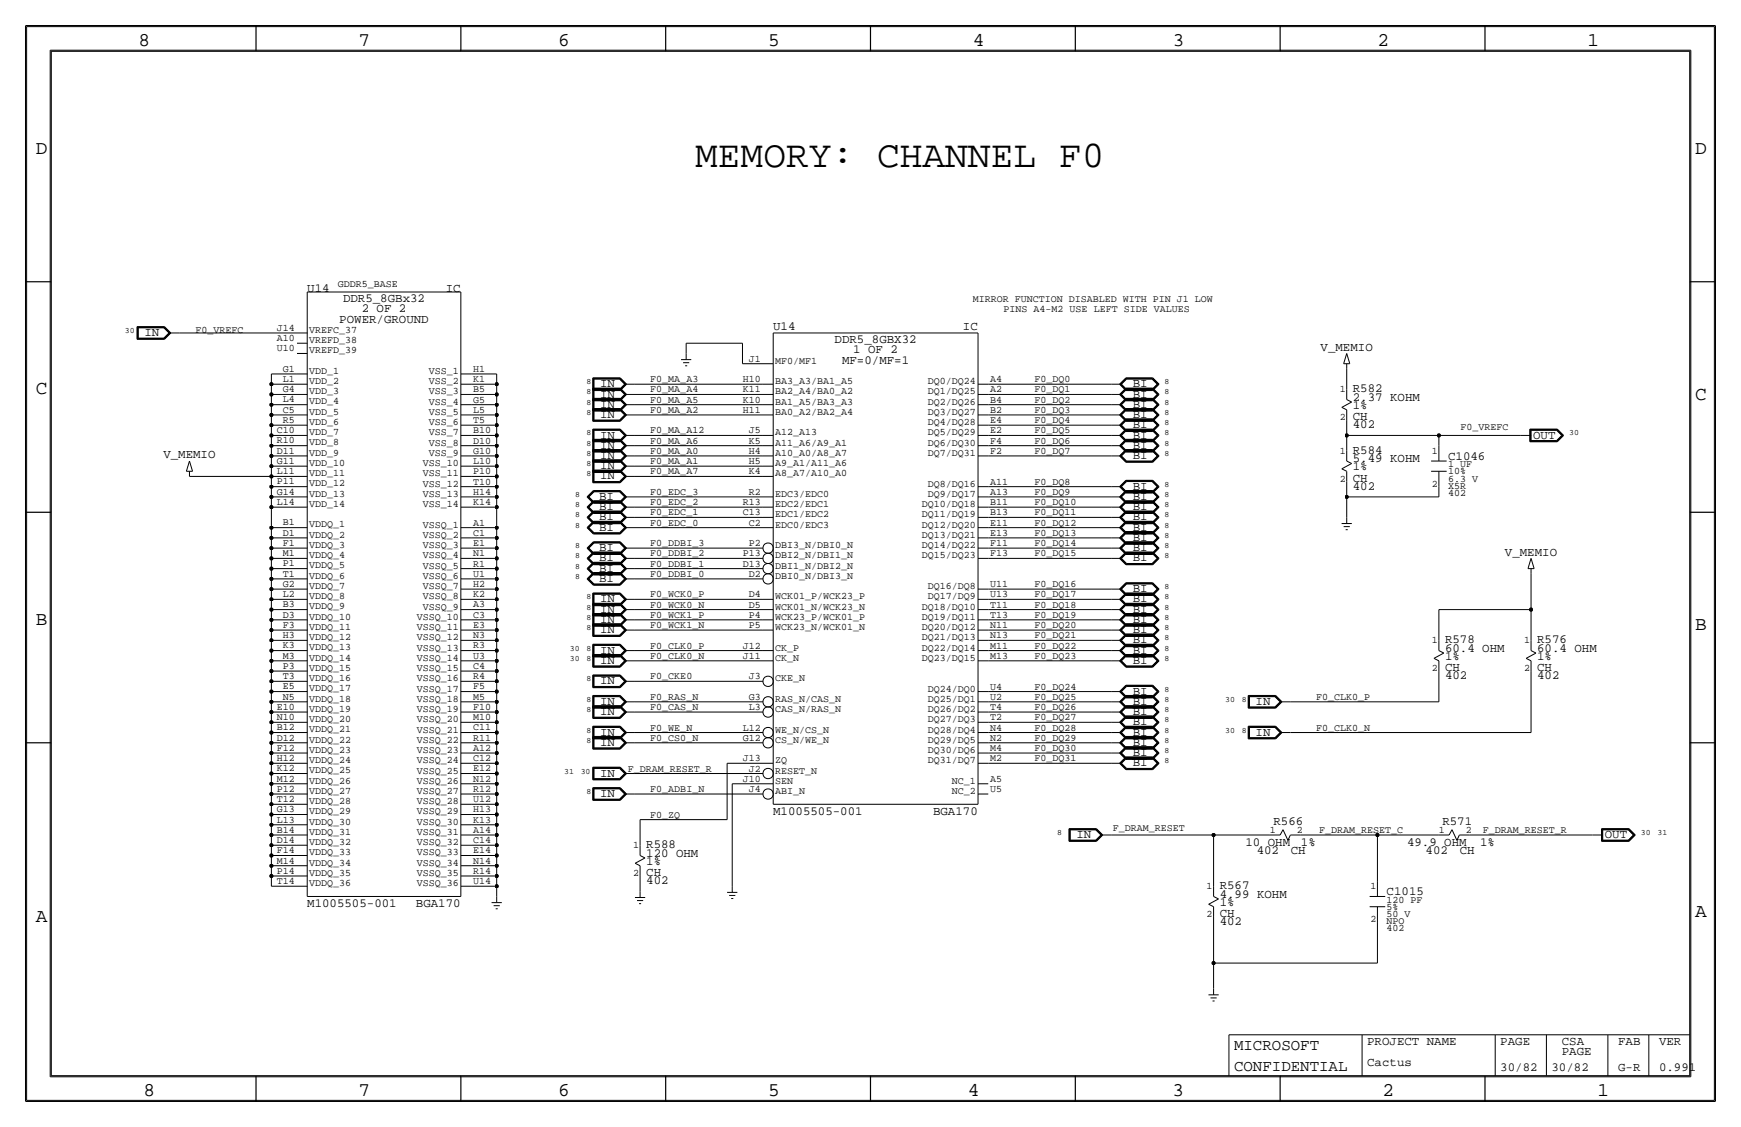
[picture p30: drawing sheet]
<svg xmlns="http://www.w3.org/2000/svg" width="432mm" height="279mm" viewBox="0 0 432 279" stroke-linecap="round" stroke-linejoin="round" font-family="sans-serif">
<defs><g id="words">
<text font-size="9.4" x="172.4" y="41.4">MEMORY: CHANNEL F0</text>
<g font-size="4.8">
<text x="34.3" y="11.4">8</text>
<text x="88.9" y="11.4">7</text>
<text x="138.5" y="11.4">6</text>
<text x="190.5" y="11.4">5</text>
<text x="241.3" y="11.4">4</text>
<text x="290.8" y="11.4">3</text>
<text x="341.6" y="11.4">2</text>
<text x="393.7" y="11.4">1</text>
<text x="8.9" y="38.1">D</text>
<text x="420.4" y="38.1">D</text>
<text x="8.9" y="97.8">C</text>
<text x="420.4" y="99.1">C</text>
<text x="8.9" y="154.9">B</text>
<text x="420.4" y="156.2">B</text>
<text x="420.4" y="227.3">A</text>
<text x="8.9" y="228.6">A</text>
<text x="35.6" y="271.8">8</text>
<text x="88.9" y="271.8">7</text>
<text x="138.4" y="271.8">6</text>
<text x="190.5" y="271.8">5</text>
<text x="240" y="271.8">4</text>
<text x="290.8" y="271.8">3</text>
<text x="342.9" y="271.8">2</text>
<text x="396.2" y="271.8">1</text>
</g>
<g font-size="3.9">
<text x="306.1" y="260.4">MICROSOFT</text>
<text x="306.1" y="265.4">CONFIDENTIAL</text>
</g>
<g font-size="3.1">
<text x="76.2" y="72.4">U14</text>
<text x="85.1" y="74.9">DDR5_8GBx32</text>
<text x="89.7" y="77.5">2 OF 2</text>
<text x="110.5" y="72.4">IC</text>
<text x="35.8" y="83.3">IN</text>
<text x="84.2" y="80">POWER/GROUND</text>
<text x="191.8" y="81.8">U14</text>
<text x="238.8" y="81.8">IC</text>
<text x="207" y="85.1">DDR5_8GBX32</text>
<text x="211.6" y="87.6">1 OF 2</text>
<text x="327.5" y="87">V_MEMIO</text>
<text x="208.8" y="90.2">MF=0/MF=1</text>
<text x="148.8" y="96">IN</text>
<text x="148.8" y="101.1">IN</text>
<text x="148.8" y="98.6">IN</text>
<text x="280.9" y="96">BI</text>
<text x="280.9" y="101.1">BI</text>
<text x="280.9" y="98.6">BI</text>
<text x="335.5" y="99.3">2.37 KOHM</text>
<text x="335.5" y="101.3">1%</text>
<text x="335.5" y="97.3">R582</text>
<text x="148.8" y="103.6">IN</text>
<text x="280.9" y="106.2">BI</text>
<text x="280.9" y="103.6">BI</text>
<text x="335.5" y="104.1">CH</text>
<text x="335.5" y="106.2">402</text>
<text x="40.5" y="113.6">V_MEMIO</text>
<text x="148.8" y="108.7">IN</text>
<text x="148.8" y="111.3">IN</text>
<text x="148.8" y="113.8">IN</text>
<text x="280.9" y="108.7">BI</text>
<text x="280.9" y="113.8">BI</text>
<text x="280.9" y="111.3">BI</text>
<text x="335.5" y="112.5">R584</text>
<text x="380.2" y="108.7">OUT</text>
<text x="148.8" y="118.9">IN</text>
<text x="148.8" y="116.3">IN</text>
<text x="335.5" y="119.4">CH</text>
<text x="335.5" y="116.6">1%</text>
<text x="335.5" y="114.6">5.49 KOHM</text>
<text x="359.2" y="114">C1046</text>
<text x="148.6" y="124">BI</text>
<text x="280.9" y="121.4">BI</text>
<text x="280.9" y="124">BI</text>
<text x="335.5" y="121.4">402</text>
<text x="148.6" y="131.6">BI</text>
<text x="148.6" y="126.5">BI</text>
<text x="148.6" y="129">BI</text>
<text x="280.9" y="131.6">BI</text>
<text x="280.9" y="129">BI</text>
<text x="280.9" y="126.5">BI</text>
<text x="148.6" y="136.7">BI</text>
<text x="280.9" y="134.1">BI</text>
<text x="280.9" y="136.7">BI</text>
<text x="373.3" y="137.8">V_MEMIO</text>
<text x="148.6" y="139.2">BI</text>
<text x="148.6" y="141.7">BI</text>
<text x="280.9" y="139.2">BI</text>
<text x="148.6" y="144.3">BI</text>
<text x="148.8" y="149.4">IN</text>
<text x="280.9" y="146.8">BI</text>
<text x="280.9" y="149.4">BI</text>
<text x="148.8" y="151.9">IN</text>
<text x="148.8" y="154.4">IN</text>
<text x="280.9" y="154.4">BI</text>
<text x="280.9" y="151.9">BI</text>
<text x="148.8" y="157">IN</text>
<text x="280.9" y="157">BI</text>
<text x="280.9" y="159.5">BI</text>
<text x="358.4" y="161.5">60.4 OHM</text>
<text x="358.4" y="159.5">R578</text>
<text x="381.3" y="161.5">60.4 OHM</text>
<text x="381.3" y="159.5">R576</text>
<text x="148.8" y="162.1">IN</text>
<text x="148.8" y="164.6">IN</text>
<text x="280.9" y="162.1">BI</text>
<text x="280.9" y="164.6">BI</text>
<text x="358.4" y="163.6">1%</text>
<text x="358.4" y="166.4">CH</text>
<text x="381.3" y="166.4">CH</text>
<text x="381.3" y="163.6">1%</text>
<text x="148.8" y="169.7">IN</text>
<text x="280.9" y="172.2">BI</text>
<text x="358.4" y="168.4">402</text>
<text x="381.3" y="168.4">402</text>
<text x="148.8" y="174.8">IN</text>
<text x="148.8" y="177.3">IN</text>
<text x="280.9" y="174.8">BI</text>
<text x="280.9" y="179.8">BI</text>
<text x="280.9" y="177.3">BI</text>
<text x="311.4" y="174.8">IN</text>
<text x="148.8" y="184.9">IN</text>
<text x="148.8" y="182.4">IN</text>
<text x="280.9" y="184.9">BI</text>
<text x="280.9" y="182.4">BI</text>
<text x="311.4" y="182.4">IN</text>
<text x="280.9" y="187.5">BI</text>
<text x="280.9" y="190">BI</text>
<text x="148.8" y="197.6">IN</text>
<text x="148.8" y="192.5">IN</text>
<text x="191.8" y="201.9">M1005505-001</text>
<text x="231.4" y="201.9">BGA170</text>
<text x="267" y="207.8">IN</text>
<text x="308.9" y="209.8">10 OHM</text>
<text x="315.8" y="204.5">R566</text>
<text x="322.7" y="209.8">1%</text>
<text x="349" y="209.8">49.9 OHM</text>
<text x="357.7" y="204.5">R571</text>
<text x="367.1" y="209.8">1%</text>
<text x="398" y="207.8">OUT</text>
<text x="160.3" y="212.3">120 OHM</text>
<text x="160.3" y="214.4">1%</text>
<text x="160.3" y="210.3">R588</text>
<text x="311.7" y="211.8">402</text>
<text x="320.1" y="211.7">CH</text>
<text x="353.6" y="211.8">402</text>
<text x="362" y="211.7">CH</text>
<text x="160.3" y="219.2">402</text>
<text x="160.3" y="217.2">CH</text>
<text x="302.5" y="220.5">R567</text>
<text x="343.9" y="222">C1015</text>
<text x="76.2" y="224.8">M1005505-001</text>
<text x="103.2" y="224.8">BGA170</text>
<text x="302.5" y="222.5">4.99 KOHM</text>
<text x="302.5" y="224.5">1%</text>
<text x="302.5" y="227.3">CH</text>
<text x="302.5" y="229.4">402</text>
<text x="339.1" y="259.1">PROJECT NAME</text>
<text x="372.1" y="259.1">PAGE</text>
<text x="387.4" y="259.1">CSA</text>
<text x="387.4" y="261.6">PAGE</text>
<text x="401.3" y="259.1">FAB</text>
<text x="411.5" y="259.1">VER</text>
<text x="339.1" y="264.2">Cactus</text>
<text x="372.1" y="265.4">30/82</text>
<text x="384.8" y="265.4">30/82</text>
<text x="401.3" y="265.4">G-R</text>
<text x="411.5" y="265.4">0.991</text>
</g>
<g font-size="2.5">
<text x="83.8" y="71.1">GDDR5_BASE</text>
<text x="241.3" y="74.9">MIRROR FUNCTION DISABLED WITH PIN J1 LOW</text>
<text x="248.9" y="77.5">PINS A4-M2 USE LEFT SIDE VALUES</text>
<text x="48.5" y="82.5">F0_VREFC</text>
<text x="68.7" y="82">J14</text>
<text x="76.7" y="82.5">VREFC_37</text>
<text x="68.7" y="87.1">U10</text>
<text x="68.7" y="84.6">A10</text>
<text x="76.7" y="87.6">VREFD_39</text>
<text x="76.7" y="85.1">VREFD_38</text>
<text x="185.7" y="89.7">J1</text>
<text x="70.2" y="94.7">L1</text>
<text x="70.2" y="92.1">G1</text>
<text x="76.7" y="95.2">VDD_2</text>
<text x="76.7" y="92.6">VDD_1</text>
<text x="106.3" y="95.2">VSS_2</text>
<text x="106.3" y="92.7">VSS_1</text>
<text x="117.3" y="94.7">K1</text>
<text x="117.3" y="92.2">H1</text>
<text x="161.3" y="94.8">F0_MA_A3</text>
<text x="184.3" y="94.7">H10</text>
<text x="192.3" y="90.2">MF0/MF1</text>
<text x="192.3" y="95.2">BA3_A3/BA1_A5</text>
<text x="230.2" y="95.2">DQ0/DQ24</text>
<text x="245.6" y="94.7">A4</text>
<text x="256.5" y="94.7">F0_DQ0</text>
<text x="70.2" y="99.8">L4</text>
<text x="70.2" y="97.2">G4</text>
<text x="76.7" y="100.3">VDD_4</text>
<text x="76.7" y="97.7">VDD_3</text>
<text x="106.3" y="100.3">VSS_4</text>
<text x="106.3" y="97.8">VSS_3</text>
<text x="117.3" y="99.8">G5</text>
<text x="117.3" y="97.3">B5</text>
<text x="161.3" y="99.8">F0_MA_A5</text>
<text x="161.3" y="97.3">F0_MA_A4</text>
<text x="184.3" y="97.3">K11</text>
<text x="184.3" y="99.8">K10</text>
<text x="192.3" y="97.8">BA2_A4/BA0_A2</text>
<text x="192.3" y="100.3">BA1_A5/BA3_A3</text>
<text x="230.2" y="100.3">DQ2/DQ26</text>
<text x="230.2" y="97.8">DQ1/DQ25</text>
<text x="245.6" y="99.8">B4</text>
<text x="245.6" y="97.3">A2</text>
<text x="256.5" y="97.3">F0_DQ1</text>
<text x="256.5" y="99.8">F0_DQ2</text>
<text x="332.3" y="97.3">1</text>
<text x="68.7" y="107.4">C10</text>
<text x="70.2" y="104.8">R5</text>
<text x="70.2" y="102.3">C5</text>
<text x="76.7" y="107.9">VDD_7</text>
<text x="76.7" y="105.3">VDD_6</text>
<text x="76.7" y="102.8">VDD_5</text>
<text x="106.3" y="107.9">VSS_7</text>
<text x="106.3" y="105.4">VSS_6</text>
<text x="106.3" y="102.8">VSS_5</text>
<text x="117.3" y="107.4">B10</text>
<text x="117.3" y="104.9">T5</text>
<text x="117.3" y="102.3">L5</text>
<text x="161.3" y="107.5">F0_MA_A12</text>
<text x="161.3" y="102.4">F0_MA_A2</text>
<text x="184.3" y="102.4">H11</text>
<text x="185.7" y="107.4">J5</text>
<text x="192.3" y="102.9">BA0_A2/BA2_A4</text>
<text x="192.3" y="107.9">A12_A13</text>
<text x="230.2" y="107.9">DQ5/DQ29</text>
<text x="230.2" y="105.4">DQ4/DQ28</text>
<text x="230.2" y="102.9">DQ3/DQ27</text>
<text x="245.6" y="107.4">E2</text>
<text x="245.6" y="104.9">E4</text>
<text x="245.6" y="102.4">B2</text>
<text x="256.5" y="102.4">F0_DQ3</text>
<text x="256.5" y="107.5">F0_DQ5</text>
<text x="256.5" y="104.9">F0_DQ4</text>
<text x="332.3" y="104.1">2</text>
<text x="362.2" y="106.6">F0_VREFC</text>
<text x="68.7" y="112.5">D11</text>
<text x="68.7" y="109.9">R10</text>
<text x="76.7" y="113">VDD_9</text>
<text x="76.7" y="110.4">VDD_8</text>
<text x="106.3" y="113">VSS_9</text>
<text x="106.3" y="110.5">VSS_8</text>
<text x="117.3" y="112.5">G10</text>
<text x="117.3" y="110">D10</text>
<text x="161.3" y="110">F0_MA_A6</text>
<text x="161.3" y="112.5">F0_MA_A0</text>
<text x="185.7" y="110">K5</text>
<text x="185.7" y="112.5">H4</text>
<text x="192.3" y="110.5">A11_A6/A9_A1</text>
<text x="192.3" y="113">A10_A0/A8_A7</text>
<text x="230.2" y="113">DQ7/DQ31</text>
<text x="230.2" y="110.5">DQ6/DQ30</text>
<text x="245.6" y="112.5">F2</text>
<text x="245.6" y="110">F4</text>
<text x="256.5" y="112.5">F0_DQ7</text>
<text x="256.5" y="110">F0_DQ6</text>
<text x="332.3" y="112.5">1</text>
<text x="355.1" y="112.5">1</text>
<text x="68.7" y="117.5">L11</text>
<text x="68.7" y="115">G11</text>
<text x="76.7" y="118.1">VDD_11</text>
<text x="76.7" y="115.5">VDD_10</text>
<text x="104.9" y="118.1">VSS_11</text>
<text x="104.9" y="115.5">VSS_10</text>
<text x="117.3" y="117.6">P10</text>
<text x="117.3" y="115">L10</text>
<text x="161.3" y="117.6">F0_MA_A7</text>
<text x="161.3" y="115.1">F0_MA_A1</text>
<text x="185.7" y="115.1">H5</text>
<text x="185.7" y="117.6">K4</text>
<text x="192.3" y="115.6">A9_A1/A11_A6</text>
<text x="192.3" y="118.1">A8_A7/A10_A0</text>
<text x="332.3" y="119.4">2</text>
<text x="359.2" y="117.6">10%</text>
<text x="359.2" y="115.8">1 UF</text>
<text x="359.2" y="119.4">6.3 V</text>
<text x="68.7" y="125.2">L14</text>
<text x="68.7" y="122.6">G14</text>
<text x="68.7" y="120.1">P11</text>
<text x="76.7" y="125.7">VDD_14</text>
<text x="76.7" y="123.1">VDD_13</text>
<text x="76.7" y="120.6">VDD_12</text>
<text x="104.9" y="125.7">VSS_14</text>
<text x="104.9" y="123.2">VSS_13</text>
<text x="104.9" y="120.6">VSS_12</text>
<text x="117.3" y="125.2">K14</text>
<text x="117.3" y="122.7">H14</text>
<text x="117.3" y="120.1">T10</text>
<text x="161.3" y="125.2">F0_EDC_2</text>
<text x="161.3" y="122.7">F0_EDC_3</text>
<text x="184.3" y="125.2">R13</text>
<text x="185.7" y="122.7">R2</text>
<text x="192.3" y="123.2">EDC3/EDC0</text>
<text x="192.3" y="125.7">EDC2/EDC1</text>
<text x="228.7" y="125.7">DQ10/DQ18</text>
<text x="230.2" y="123.2">DQ9/DQ17</text>
<text x="230.2" y="120.6">DQ8/DQ16</text>
<text x="245.6" y="125.2">B11</text>
<text x="245.6" y="122.7">A13</text>
<text x="245.6" y="120.1">A11</text>
<text x="256.5" y="122.7">F0_DQ9</text>
<text x="256.5" y="120.2">F0_DQ8</text>
<text x="256.5" y="125.2">F0_DQ10</text>
<text x="355.1" y="120.7">2</text>
<text x="359.2" y="122.9">402</text>
<text x="359.2" y="121.2">X5R</text>
<text x="70.2" y="130.3">B1</text>
<text x="76.7" y="130.8">VDDQ_1</text>
<text x="104.9" y="130.8">VSSQ_1</text>
<text x="117.3" y="130.3">A1</text>
<text x="161.3" y="127.8">F0_EDC_1</text>
<text x="161.3" y="130.3">F0_EDC_0</text>
<text x="184.3" y="127.8">C13</text>
<text x="185.7" y="130.3">C2</text>
<text x="192.3" y="128.3">EDC1/EDC2</text>
<text x="192.3" y="130.8">EDC0/EDC3</text>
<text x="228.7" y="130.8">DQ12/DQ20</text>
<text x="228.7" y="128.3">DQ11/DQ19</text>
<text x="245.6" y="130.3">E11</text>
<text x="245.6" y="127.8">B13</text>
<text x="256.5" y="130.3">F0_DQ12</text>
<text x="256.5" y="127.8">F0_DQ11</text>
<text x="70.2" y="137.9">M1</text>
<text x="70.2" y="135.3">F1</text>
<text x="70.2" y="132.8">D1</text>
<text x="76.7" y="135.8">VDDQ_3</text>
<text x="76.7" y="133.3">VDDQ_2</text>
<text x="104.9" y="135.9">VSSQ_3</text>
<text x="104.9" y="133.3">VSSQ_2</text>
<text x="117.3" y="137.9">N1</text>
<text x="117.3" y="135.4">E1</text>
<text x="117.3" y="132.8">C1</text>
<text x="161.3" y="135.4">F0_DDBI_3</text>
<text x="161.3" y="137.9">F0_DDBI_2</text>
<text x="184.3" y="137.9">P13</text>
<text x="185.7" y="135.4">P2</text>
<text x="192.3" y="135.9">DBI3_N/DBI0_N</text>
<text x="228.7" y="135.9">DQ14/DQ22</text>
<text x="228.7" y="133.3">DQ13/DQ21</text>
<text x="245.6" y="137.9">F13</text>
<text x="245.6" y="135.4">F11</text>
<text x="245.6" y="132.8">E13</text>
<text x="256.5" y="132.9">F0_DQ13</text>
<text x="256.5" y="135.4">F0_DQ14</text>
<text x="256.5" y="137.9">F0_DQ15</text>
<text x="70.2" y="143">T1</text>
<text x="70.2" y="140.4">P1</text>
<text x="76.7" y="143.5">VDDQ_6</text>
<text x="76.7" y="140.9">VDDQ_5</text>
<text x="76.7" y="138.4">VDDQ_4</text>
<text x="104.9" y="143.5">VSSQ_6</text>
<text x="104.9" y="141">VSSQ_5</text>
<text x="104.9" y="138.4">VSSQ_4</text>
<text x="117.3" y="143">U1</text>
<text x="117.3" y="140.4">R1</text>
<text x="161.3" y="143">F0_DDBI_0</text>
<text x="161.3" y="140.5">F0_DDBI_1</text>
<text x="184.3" y="140.5">D13</text>
<text x="185.7" y="143">D2</text>
<text x="192.3" y="138.4">DBI2_N/DBI1_N</text>
<text x="192.3" y="141">DBI1_N/DBI2_N</text>
<text x="192.3" y="143.5">DBI0_N/DBI3_N</text>
<text x="228.7" y="138.4">DQ15/DQ23</text>
<text x="70.2" y="148">L2</text>
<text x="70.2" y="145.5">G2</text>
<text x="76.7" y="148.5">VDDQ_8</text>
<text x="76.7" y="146">VDDQ_7</text>
<text x="104.9" y="148.6">VSSQ_8</text>
<text x="104.9" y="146">VSSQ_7</text>
<text x="117.3" y="148.1">K2</text>
<text x="117.3" y="145.5">H2</text>
<text x="161.3" y="148.1">F0_WCK0_P</text>
<text x="185.7" y="148.1">D4</text>
<text x="192.3" y="148.6">WCK01_P/WCK23_P</text>
<text x="230.2" y="148.6">DQ17/DQ9</text>
<text x="230.2" y="146">DQ16/DQ8</text>
<text x="245.6" y="148.1">U13</text>
<text x="245.6" y="145.5">U11</text>
<text x="256.5" y="148.1">F0_DQ17</text>
<text x="256.5" y="145.6">F0_DQ16</text>
<text x="70.2" y="155.7">F3</text>
<text x="70.2" y="153.1">D3</text>
<text x="70.2" y="150.6">B3</text>
<text x="76.7" y="153.6">VDDQ_10</text>
<text x="76.7" y="151.1">VDDQ_9</text>
<text x="103.4" y="153.7">VSSQ_10</text>
<text x="104.9" y="151.1">VSSQ_9</text>
<text x="117.3" y="155.7">E3</text>
<text x="117.3" y="153.1">C3</text>
<text x="117.3" y="150.6">A3</text>
<text x="161.3" y="153.2">F0_WCK1_P</text>
<text x="161.3" y="155.7">F0_WCK1_N</text>
<text x="161.3" y="150.6">F0_WCK0_N</text>
<text x="185.7" y="153.2">P4</text>
<text x="185.7" y="155.7">P5</text>
<text x="185.7" y="150.6">D5</text>
<text x="192.3" y="153.7">WCK23_P/WCK01_P</text>
<text x="192.3" y="151.1">WCK01_N/WCK23_N</text>
<text x="228.7" y="153.7">DQ19/DQ11</text>
<text x="228.7" y="151.1">DQ18/DQ10</text>
<text x="245.6" y="155.7">N11</text>
<text x="245.6" y="153.2">T13</text>
<text x="245.6" y="150.6">T11</text>
<text x="256.5" y="150.6">F0_DQ18</text>
<text x="256.5" y="153.2">F0_DQ19</text>
<text x="256.5" y="155.7">F0_DQ20</text>
<text x="70.2" y="160.7">K3</text>
<text x="70.2" y="158.2">H3</text>
<text x="76.7" y="161.2">VDDQ_13</text>
<text x="76.7" y="158.7">VDDQ_12</text>
<text x="76.7" y="156.2">VDDQ_11</text>
<text x="103.4" y="161.3">VSSQ_13</text>
<text x="103.4" y="158.7">VSSQ_12</text>
<text x="103.4" y="156.2">VSSQ_11</text>
<text x="117.3" y="160.8">R3</text>
<text x="117.3" y="158.2">N3</text>
<text x="161.3" y="160.8">F0_CLK0_P</text>
<text x="184.3" y="160.8">J12</text>
<text x="192.3" y="156.2">WCK23_N/WCK01_N</text>
<text x="192.3" y="161.3">CK_P</text>
<text x="228.7" y="161.3">DQ22/DQ14</text>
<text x="228.7" y="158.7">DQ21/DQ13</text>
<text x="228.7" y="156.2">DQ20/DQ12</text>
<text x="245.6" y="160.8">M11</text>
<text x="245.6" y="158.2">N13</text>
<text x="256.5" y="160.8">F0_DQ22</text>
<text x="256.5" y="158.3">F0_DQ21</text>
<text x="355.1" y="159.5">1</text>
<text x="378" y="159.5">1</text>
<text x="70.2" y="165.8">P3</text>
<text x="70.2" y="163.3">M3</text>
<text x="76.7" y="166.3">VDDQ_15</text>
<text x="76.7" y="163.8">VDDQ_14</text>
<text x="103.4" y="166.4">VSSQ_15</text>
<text x="103.4" y="163.8">VSSQ_14</text>
<text x="117.3" y="165.9">C4</text>
<text x="117.3" y="163.3">U3</text>
<text x="161.3" y="163.3">F0_CLK0_N</text>
<text x="184.3" y="163.3">J11</text>
<text x="192.3" y="163.8">CK_N</text>
<text x="228.7" y="163.8">DQ23/DQ15</text>
<text x="245.6" y="163.3">M13</text>
<text x="256.5" y="163.3">F0_DQ23</text>
<text x="355.1" y="166.4">2</text>
<text x="378" y="166.4">2</text>
<text x="70.2" y="173.4">N5</text>
<text x="70.2" y="170.9">E5</text>
<text x="70.2" y="168.4">T3</text>
<text x="76.7" y="173.9">VDDQ_18</text>
<text x="76.7" y="171.4">VDDQ_17</text>
<text x="76.7" y="168.9">VDDQ_16</text>
<text x="103.4" y="174">VSSQ_18</text>
<text x="103.4" y="171.4">VSSQ_17</text>
<text x="103.4" y="168.9">VSSQ_16</text>
<text x="117.3" y="173.5">M5</text>
<text x="117.3" y="170.9">F5</text>
<text x="117.3" y="168.4">R4</text>
<text x="161.3" y="173.5">F0_RAS_N</text>
<text x="161.3" y="168.4">F0_CKE0</text>
<text x="185.7" y="173.5">G3</text>
<text x="185.7" y="168.4">J3</text>
<text x="192.3" y="174">RAS_N/CAS_N</text>
<text x="192.3" y="168.9">CKE_N</text>
<text x="230.2" y="174">DQ25/DQ1</text>
<text x="230.2" y="171.4">DQ24/DQ0</text>
<text x="245.6" y="173.5">U2</text>
<text x="245.6" y="170.9">U4</text>
<text x="256.5" y="173.5">F0_DQ25</text>
<text x="256.5" y="171">F0_DQ24</text>
<text x="326.4" y="173.5">F0_CLK0_P</text>
<text x="68.7" y="178.5">N10</text>
<text x="68.7" y="176">E10</text>
<text x="76.7" y="179">VDDQ_20</text>
<text x="76.7" y="176.5">VDDQ_19</text>
<text x="103.4" y="179.1">VSSQ_20</text>
<text x="103.4" y="176.5">VSSQ_19</text>
<text x="117.3" y="178.6">M10</text>
<text x="117.3" y="176">F10</text>
<text x="161.3" y="176">F0_CAS_N</text>
<text x="185.7" y="176">L3</text>
<text x="192.3" y="176.5">CAS_N/RAS_N</text>
<text x="230.2" y="179.1">DQ27/DQ3</text>
<text x="230.2" y="176.5">DQ26/DQ2</text>
<text x="245.6" y="178.6">T2</text>
<text x="245.6" y="176">T4</text>
<text x="256.5" y="176">F0_DQ26</text>
<text x="256.5" y="178.6">F0_DQ27</text>
<text x="68.7" y="183.6">D12</text>
<text x="68.7" y="181.1">B12</text>
<text x="76.7" y="184.1">VDDQ_22</text>
<text x="76.7" y="181.6">VDDQ_21</text>
<text x="103.4" y="184.1">VSSQ_22</text>
<text x="103.4" y="181.6">VSSQ_21</text>
<text x="117.3" y="183.6">R11</text>
<text x="117.3" y="181.1">C11</text>
<text x="161.3" y="181.1">F0_WE_N</text>
<text x="161.3" y="183.7">F0_CS0_N</text>
<text x="184.3" y="181.1">L12</text>
<text x="184.3" y="183.6">G12</text>
<text x="192.3" y="181.6">WE_N/CS_N</text>
<text x="192.3" y="184.1">CS_N/WE_N</text>
<text x="230.2" y="184.1">DQ29/DQ5</text>
<text x="230.2" y="181.6">DQ28/DQ4</text>
<text x="245.6" y="183.7">N2</text>
<text x="245.6" y="181.1">N4</text>
<text x="256.5" y="181.1">F0_DQ28</text>
<text x="256.5" y="183.7">F0_DQ29</text>
<text x="326.4" y="181.1">F0_CLK0_N</text>
<text x="68.7" y="191.2">K12</text>
<text x="68.7" y="188.7">H12</text>
<text x="68.7" y="186.1">F12</text>
<text x="76.7" y="191.7">VDDQ_25</text>
<text x="76.7" y="189.2">VDDQ_24</text>
<text x="76.7" y="186.6">VDDQ_23</text>
<text x="103.4" y="191.8">VSSQ_25</text>
<text x="103.4" y="189.2">VSSQ_24</text>
<text x="103.4" y="186.7">VSSQ_23</text>
<text x="117.3" y="191.3">E12</text>
<text x="117.3" y="188.7">C12</text>
<text x="117.3" y="186.2">A12</text>
<text x="155.7" y="191.3">F_DRAM_RESET_R</text>
<text x="184.3" y="188.7">J13</text>
<text x="185.7" y="191.3">J2</text>
<text x="192.3" y="189.2">ZQ</text>
<text x="192.3" y="191.8">RESET_N</text>
<text x="230.2" y="189.2">DQ31/DQ7</text>
<text x="230.2" y="186.7">DQ30/DQ6</text>
<text x="245.6" y="188.7">M2</text>
<text x="245.6" y="186.2">M4</text>
<text x="256.5" y="186.2">F0_DQ30</text>
<text x="256.5" y="188.7">F0_DQ31</text>
<text x="68.7" y="196.3">P12</text>
<text x="68.7" y="193.8">M12</text>
<text x="76.7" y="196.8">VDDQ_27</text>
<text x="76.7" y="194.3">VDDQ_26</text>
<text x="103.4" y="196.8">VSSQ_27</text>
<text x="103.4" y="194.3">VSSQ_26</text>
<text x="117.3" y="196.3">R12</text>
<text x="117.3" y="193.8">N12</text>
<text x="161.3" y="196.4">F0_ADBI_N</text>
<text x="184.3" y="193.8">J10</text>
<text x="185.7" y="196.3">J4</text>
<text x="192.3" y="194.3">SEN</text>
<text x="192.3" y="196.8">ABI_N</text>
<text x="236.1" y="196.8">NC_2</text>
<text x="236.1" y="194.3">NC_1</text>
<text x="245.6" y="196.4">U5</text>
<text x="245.6" y="193.8">A5</text>
<text x="68.7" y="203.9">L13</text>
<text x="68.7" y="201.4">G13</text>
<text x="68.7" y="198.8">T12</text>
<text x="76.7" y="201.9">VDDQ_29</text>
<text x="76.7" y="199.4">VDDQ_28</text>
<text x="103.4" y="201.9">VSSQ_29</text>
<text x="103.4" y="199.4">VSSQ_28</text>
<text x="117.3" y="204">K13</text>
<text x="117.3" y="201.4">H13</text>
<text x="117.3" y="198.9">U12</text>
<text x="161.3" y="202.7">F0_ZQ</text>
<text x="68.7" y="209">D14</text>
<text x="68.7" y="206.5">B14</text>
<text x="76.7" y="209.5">VDDQ_32</text>
<text x="76.7" y="207">VDDQ_31</text>
<text x="76.7" y="204.4">VDDQ_30</text>
<text x="103.4" y="209.5">VSSQ_32</text>
<text x="103.4" y="207">VSSQ_31</text>
<text x="103.4" y="204.5">VSSQ_30</text>
<text x="117.3" y="209">C14</text>
<text x="117.3" y="206.5">A14</text>
<text x="276" y="206">F_DRAM_RESET</text>
<text x="314.9" y="206.5">1</text>
<text x="321.6" y="206.5">2</text>
<text x="327.2" y="206.5">F_DRAM_RESET_C</text>
<text x="356.9" y="206.5">1</text>
<text x="363.5" y="206.5">2</text>
<text x="367.8" y="206.5">F_DRAM_RESET_R</text>
<text x="68.7" y="214.1">M14</text>
<text x="68.7" y="211.6">F14</text>
<text x="76.7" y="214.6">VDDQ_34</text>
<text x="76.7" y="212.1">VDDQ_33</text>
<text x="103.4" y="214.6">VSSQ_34</text>
<text x="103.4" y="212.1">VSSQ_33</text>
<text x="117.3" y="214.1">N14</text>
<text x="117.3" y="211.6">E14</text>
<text x="157" y="210.3">1</text>
<text x="68.7" y="219.2">T14</text>
<text x="68.7" y="216.6">P14</text>
<text x="76.7" y="219.7">VDDQ_36</text>
<text x="76.7" y="217.1">VDDQ_35</text>
<text x="103.4" y="219.7">VSSQ_36</text>
<text x="103.4" y="217.2">VSSQ_35</text>
<text x="117.3" y="219.2">U14</text>
<text x="117.3" y="216.7">R14</text>
<text x="157" y="217.2">2</text>
<text x="299.2" y="220.5">1</text>
<text x="339.9" y="220.5">1</text>
<text x="299.2" y="227.3">2</text>
<text x="343.9" y="223.8">120 PF</text>
<text x="343.9" y="227.3">50 V</text>
<text x="343.9" y="225.6">5%</text>
<text x="339.9" y="228.6">2</text>
<text x="343.9" y="229.1">NPO</text>
<text x="343.9" y="230.9">402</text>
</g>
<g font-size="2">
<text x="31" y="82.6">30</text>
<text x="145.4" y="95.3">8</text>
<text x="288.9" y="95.2">8</text>
<text x="145.4" y="100.3">8</text>
<text x="145.4" y="97.8">8</text>
<text x="288.9" y="100.3">8</text>
<text x="288.9" y="97.8">8</text>
<text x="145.4" y="102.9">8</text>
<text x="145.4" y="108">8</text>
<text x="288.9" y="105.4">8</text>
<text x="288.9" y="102.9">8</text>
<text x="288.9" y="108">8</text>
<text x="389.2" y="108">30</text>
<text x="145.4" y="110.5">8</text>
<text x="145.4" y="113">8</text>
<text x="288.9" y="113">8</text>
<text x="288.9" y="110.5">8</text>
<text x="145.4" y="118.1">8</text>
<text x="145.4" y="115.6">8</text>
<text x="142.6" y="123.2">8</text>
<text x="142.6" y="125.7">8</text>
<text x="288.9" y="120.6">8</text>
<text x="288.9" y="125.7">8</text>
<text x="288.9" y="123.2">8</text>
<text x="142.6" y="130.8">8</text>
<text x="142.6" y="128.3">8</text>
<text x="288.9" y="130.8">8</text>
<text x="288.9" y="128.3">8</text>
<text x="142.6" y="135.9">8</text>
<text x="288.9" y="133.3">8</text>
<text x="288.9" y="135.9">8</text>
<text x="142.6" y="138.4">8</text>
<text x="142.6" y="141">8</text>
<text x="142.6" y="143.5">8</text>
<text x="288.9" y="138.4">8</text>
<text x="145.4" y="148.6">8</text>
<text x="288.9" y="146.1">8</text>
<text x="288.9" y="148.6">8</text>
<text x="145.4" y="151.1">8</text>
<text x="145.4" y="153.7">8</text>
<text x="288.9" y="153.7">8</text>
<text x="288.9" y="151.1">8</text>
<text x="141.3" y="161.3">30</text>
<text x="145.4" y="156.2">8</text>
<text x="145.4" y="161.3">8</text>
<text x="288.9" y="156.2">8</text>
<text x="288.9" y="158.7">8</text>
<text x="288.9" y="161.3">8</text>
<text x="141.3" y="163.8">30</text>
<text x="145.4" y="163.8">8</text>
<text x="288.9" y="163.8">8</text>
<text x="145.4" y="168.9">8</text>
<text x="145.4" y="174">8</text>
<text x="288.9" y="171.4">8</text>
<text x="288.9" y="174">8</text>
<text x="303.9" y="174">30</text>
<text x="308" y="174">8</text>
<text x="145.4" y="176.5">8</text>
<text x="288.9" y="179.1">8</text>
<text x="288.9" y="176.5">8</text>
<text x="145.4" y="181.6">8</text>
<text x="145.4" y="184.2">8</text>
<text x="288.9" y="184.1">8</text>
<text x="288.9" y="181.6">8</text>
<text x="303.9" y="181.6">30</text>
<text x="308" y="181.6">8</text>
<text x="139.9" y="191.8">31</text>
<text x="144" y="191.8">30</text>
<text x="288.9" y="186.7">8</text>
<text x="288.9" y="189.2">8</text>
<text x="145.4" y="196.9">8</text>
<text x="262.2" y="207">8</text>
<text x="407" y="207">30</text>
<text x="411.1" y="207">31</text>
</g>
</g></defs>
<!-- layer: Nets -->
<g fill="none" stroke="#000" stroke-width=".25">
<path d="M44.4 82.5h29.3zM67.3 97.8v2.5zM67.3 97.8h6.4zM67.3 95.3v2.5zM67.3 95.2h6.4zM67.3 92.7v2.5zM67.3 92.7h6.4zM116.8 97.8h6.4zM116.8 95.2h6.4zM116.8 92.7h6.4zM123.2 97.8v2.5zM123.2 95.3v2.5z"/>
<path d="M123.2 92.7v2.5zM157.5 97.8h31.7zM157.5 95.2h31.7zM170.2 85.1v2.5zM170.2 85.1h13.9zM184.1 85.1v5.1zM184.2 90.2h5zM245.1 97.8h30.5zM245.1 95.2h30.5zM334 91.4v5.1zM47 118.1h20.3zM67.3 118.1v2.6z"/>
<path d="M67.3 118.1h6.4zM67.3 115.6v2.5zM67.3 115.6h6.4zM67.3 113v2.6zM67.3 110.5v2.5zM67.3 113h6.4zM67.3 110.5h6.4zM67.3 108v2.5zM67.3 108h6.4zM67.3 105.4v2.6zM67.3 105.4h6.4zM67.3 102.9v2.5z"/>
<path d="M67.3 102.9h6.4zM67.3 100.3v2.6zM67.3 100.3h6.4zM116.8 118.1h6.4zM116.8 115.6h6.4zM116.8 113h6.4zM116.8 110.5h6.4zM116.8 107.9h6.4zM116.8 105.4h6.4zM116.8 102.9h6.4zM116.8 100.3h6.4zM123.2 118.1v2.6z"/>
<path d="M123.2 115.6v2.5zM123.2 113v2.6zM123.2 110.5v2.5zM123.2 107.9v2.6zM123.2 105.4v2.5zM123.2 102.9v2.5zM123.2 100.3v2.6zM157.5 102.9h31.7zM157.5 115.6h31.7zM157.5 118.1h31.7zM157.5 110.5h31.7zM157.5 113h31.7z"/>
<path d="M157.5 107.9h31.7zM157.5 100.3h31.7zM245.1 105.4h30.5zM245.1 100.3h30.5zM245.1 110.5h30.5zM245.1 107.9h30.5zM245.1 113h30.5zM245.1 102.9h30.5zM334 107.9h22.9zM334 104.1v3.8zM334 108v3.8zM334 119.4v3.8z"/>
<path d="M356.9 107.9h20.3zM356.9 107.9v2.6zM67.3 138.4v2.6zM67.3 138.4h6.4zM67.3 135.9v2.5zM67.3 135.9h6.4zM67.3 133.4v2.5zM67.3 133.4h6.4zM67.3 130.8v2.6zM67.3 130.8h6.4zM67.3 125.7v5.1zM67.3 125.7h6.4z"/>
<path d="M67.3 123.2v2.5zM67.3 123.2h6.4zM67.3 120.7v2.5zM67.3 120.7h6.4zM116.8 138.4h6.4zM116.8 135.9h6.4zM116.8 133.3h6.4zM116.8 130.8h6.4zM116.8 125.7h6.4zM116.8 123.2h6.4zM116.8 120.7h6.4zM123.2 138.4v2.6z"/>
<path d="M123.2 135.9v2.5zM123.2 133.3v2.6zM123.2 130.8v2.5zM123.2 125.7v5.1zM123.2 123.2v2.5zM123.2 120.6v2.6zM157.5 125.7h31.7zM157.5 130.8h31.7zM157.5 138.4h31.7zM157.5 123.2h31.7zM157.5 128.3h31.7zM157.5 135.9h31.7z"/>
<path d="M245.1 138.4h30.5zM245.1 128.3h30.5zM245.1 125.7h30.5zM245.1 120.7h30.5zM245.1 130.8h30.5zM245.1 135.9h30.5zM245.1 133.3h30.5zM245.1 123.2h30.5zM334 123.2h22.9zM334 123.2v5.1zM356.9 120.7v2.5zM67.3 158.8v2.5z"/>
<path d="M67.3 158.8h6.4zM67.3 156.2v2.6zM67.3 156.2h6.4zM67.3 153.7v2.5zM67.3 153.7h6.4zM67.3 151.1v2.6zM67.3 151.1h6.4zM67.3 148.6v2.5zM67.3 148.6h6.4zM67.3 146.1v2.5zM67.3 146.1h6.4zM67.3 143.5v2.6z"/>
<path d="M67.3 143.5h6.4zM67.3 141v2.5zM67.3 141h6.4zM116.8 158.8h6.4zM116.8 156.2h6.4zM116.8 153.7h6.4zM116.8 151.1h6.4zM116.8 148.6h6.4zM116.8 146h6.4zM116.8 143.5h6.4zM116.8 141h6.4zM123.2 158.7v2.6z"/>
<path d="M123.2 156.2v2.6zM123.2 153.7v2.5zM123.2 151.1v2.6zM123.2 148.6v2.5zM123.2 146v2.6zM123.2 143.5v2.5zM123.2 141v2.5zM157.5 151.1h31.7zM157.5 156.2h31.7zM157.5 143.5h31.7zM157.5 148.6h31.7zM157.5 141h31.7z"/>
<path d="M157.5 153.7h31.7zM245.1 158.8h30.5zM245.1 156.2h30.5zM245.1 153.7h30.5zM245.1 146h30.5zM245.1 151.1h30.5zM245.1 148.6h30.5zM356.9 151.1v7.7zM356.9 151.1h22.8zM379.7 142.2v8.9zM379.7 151.1v7.7zM67.3 179.1v2.5z"/>
<path d="M67.3 179.1h6.4zM67.3 176.5v2.6zM67.3 176.5h6.4zM67.3 174v2.5zM67.3 174h6.4zM67.3 171.5v2.5zM67.3 171.5h6.4zM67.3 168.9v2.6zM67.3 168.9h6.4zM67.3 166.4v2.5zM67.3 163.8v2.6zM67.3 166.4h6.4z"/>
<path d="M67.3 163.8h6.4zM67.3 161.3v2.5zM67.3 161.3h6.4zM116.8 179.1h6.4zM116.8 176.5h6.4zM116.8 174h6.4zM116.8 171.4h6.4zM116.8 168.9h6.4zM116.8 166.4h6.4zM116.8 163.8h6.4zM116.8 161.3h6.4zM123.2 179.1v2.5z"/>
<path d="M123.2 176.5v2.6zM123.2 174v2.5zM123.2 171.4v2.6zM123.2 168.9v2.5zM123.2 166.4v2.5zM123.2 163.8v2.6zM123.2 161.3v2.5zM157.5 163.8h31.7zM157.5 174h31.7zM157.5 176.5h31.7zM157.5 168.9h31.7zM157.5 161.3h31.7z"/>
<path d="M245.1 163.8h30.5zM245.1 171.4h30.5zM245.1 161.3h30.5zM245.1 179.1h30.5zM245.1 176.5h30.5zM245.1 174h30.5zM320 174h36.9zM356.9 166.4v7.6zM379.7 166.4v15.2zM67.3 199.4v2.5zM67.3 199.4h6.4zM67.3 196.9v2.5z"/>
<path d="M67.3 196.9h6.4zM67.3 194.3v2.6zM67.3 194.3h6.4zM67.3 191.8v2.5zM67.3 191.8h6.4zM67.3 189.2v2.6zM67.3 189.2h6.4zM67.3 186.7v2.5zM67.3 186.7h6.4zM67.3 184.2v2.5zM67.3 184.2h6.4zM67.3 181.6v2.6z"/>
<path d="M67.3 181.6h6.4zM116.8 199.4h6.4zM116.8 196.8h6.4zM116.8 194.3h6.4zM116.8 191.8h6.4zM116.8 189.2h6.4zM116.8 186.7h6.4zM116.8 184.1h6.4zM116.8 181.6h6.4zM123.2 199.4v2.5zM123.2 196.8v2.6zM123.2 194.3v2.5z"/>
<path d="M123.2 191.8v2.5zM123.2 189.2v2.6zM123.2 186.7v2.5zM123.2 184.1v2.6zM123.2 181.6v2.5zM157.5 191.8h31.7zM157.5 184.1h31.7zM157.5 196.8h31.7zM157.5 181.6h31.7zM180.3 189.2v14zM180.3 189.2h8.9zM181.6 194.3v25.4z"/>
<path d="M181.6 194.3h7.6zM245.1 184.1h30.5zM245.1 189.2h30.5zM245.1 186.7h30.5zM245.1 181.6h30.5zM320 181.6h59.7zM67.3 219.7h6.4zM67.3 217.2v2.5zM67.3 214.6v2.6zM67.3 217.2h6.4zM67.3 214.6h6.4zM67.3 212.1v2.5z"/>
<path d="M67.3 212.1h6.4zM67.3 209.6v2.5zM67.3 209.6h6.4zM67.3 207v2.6zM67.3 207h6.4zM67.3 204.5v2.5zM67.3 204.5h6.4zM67.3 201.9v2.6zM67.3 201.9h6.4zM116.8 219.7h6.4zM116.8 217.2h6.4zM116.8 214.6h6.4z"/>
<path d="M116.8 212.1h6.4zM116.8 209.5h6.4zM116.8 207h6.4zM116.8 204.5h6.4zM116.8 201.9h6.4zM123.2 217.2v2.5zM123.2 219.7v2.5zM123.2 214.6v2.6zM123.2 212.1v2.5zM123.2 209.5v2.6zM123.2 207v2.5zM123.2 204.5v2.5z"/>
<path d="M123.2 201.9v2.6zM158.7 217.2v3.8zM158.7 203.2h21.6zM158.7 203.2v6.3zM275.6 207h25.4zM301 207h14zM301 207v12.7zM322.6 207h19zM341.6 207h15.3zM341.6 207v11.4zM364.5 207h30.5zM301 238.8h40.6z"/>
<path d="M301 227.3v11.5zM301 238.8v6.3zM341.6 228.6v10.2z"/>
</g>
<g fill="#000" stroke="#000" stroke-width=".25">
<circle cx="67.3" cy="97.8" r=".41"/>
<circle cx="67.3" cy="95.3" r=".41"/>
<circle cx="123.2" cy="97.8" r=".41"/>
<circle cx="123.2" cy="95.3" r=".41"/>
<circle cx="67.3" cy="102.9" r=".41"/>
<circle cx="67.3" cy="110.5" r=".41"/>
<circle cx="67.3" cy="118.1" r=".41"/>
<circle cx="67.3" cy="108" r=".41"/>
<circle cx="67.3" cy="115.6" r=".41"/>
<circle cx="67.3" cy="113" r=".41"/>
<circle cx="67.3" cy="105.4" r=".41"/>
<circle cx="67.3" cy="100.3" r=".41"/>
<circle cx="123.2" cy="115.6" r=".41"/>
<circle cx="123.2" cy="102.9" r=".41"/>
<circle cx="123.2" cy="110.5" r=".41"/>
<circle cx="123.2" cy="113" r=".41"/>
<circle cx="123.2" cy="105.4" r=".41"/>
<circle cx="123.2" cy="100.3" r=".41"/>
<circle cx="123.2" cy="118.1" r=".41"/>
<circle cx="123.2" cy="108" r=".41"/>
<circle cx="334" cy="108" r=".41"/>
<circle cx="356.9" cy="108" r=".41"/>
<circle cx="67.3" cy="125.7" r=".41"/>
<circle cx="67.3" cy="123.2" r=".41"/>
<circle cx="67.3" cy="133.4" r=".41"/>
<circle cx="67.3" cy="138.4" r=".41"/>
<circle cx="67.3" cy="130.8" r=".41"/>
<circle cx="67.3" cy="120.7" r=".41"/>
<circle cx="67.3" cy="135.9" r=".41"/>
<circle cx="123.2" cy="130.8" r=".41"/>
<circle cx="123.2" cy="138.4" r=".41"/>
<circle cx="123.2" cy="120.7" r=".41"/>
<circle cx="123.2" cy="123.2" r=".41"/>
<circle cx="123.2" cy="133.4" r=".41"/>
<circle cx="123.2" cy="135.9" r=".41"/>
<circle cx="123.2" cy="125.7" r=".41"/>
<circle cx="334" cy="123.2" r=".41"/>
<circle cx="67.3" cy="148.6" r=".41"/>
<circle cx="67.3" cy="158.8" r=".41"/>
<circle cx="67.3" cy="143.5" r=".41"/>
<circle cx="67.3" cy="153.7" r=".41"/>
<circle cx="67.3" cy="156.2" r=".41"/>
<circle cx="67.3" cy="151.1" r=".41"/>
<circle cx="67.3" cy="146.1" r=".41"/>
<circle cx="67.3" cy="141" r=".41"/>
<circle cx="123.2" cy="148.6" r=".41"/>
<circle cx="123.2" cy="156.2" r=".41"/>
<circle cx="123.2" cy="158.8" r=".41"/>
<circle cx="123.2" cy="153.7" r=".41"/>
<circle cx="123.2" cy="143.5" r=".41"/>
<circle cx="123.2" cy="151.1" r=".41"/>
<circle cx="123.2" cy="146.1" r=".41"/>
<circle cx="123.2" cy="141" r=".41"/>
<circle cx="379.7" cy="151.1" r=".41"/>
<circle cx="67.3" cy="161.3" r=".41"/>
<circle cx="67.3" cy="174" r=".41"/>
<circle cx="67.3" cy="168.9" r=".41"/>
<circle cx="67.3" cy="171.5" r=".41"/>
<circle cx="67.3" cy="166.4" r=".41"/>
<circle cx="67.3" cy="179.1" r=".41"/>
<circle cx="67.3" cy="163.8" r=".41"/>
<circle cx="67.3" cy="176.5" r=".41"/>
<circle cx="123.2" cy="168.9" r=".41"/>
<circle cx="123.2" cy="179.1" r=".41"/>
<circle cx="123.2" cy="174" r=".41"/>
<circle cx="123.2" cy="161.3" r=".41"/>
<circle cx="123.2" cy="176.5" r=".41"/>
<circle cx="123.2" cy="171.5" r=".41"/>
<circle cx="123.2" cy="166.4" r=".41"/>
<circle cx="123.2" cy="163.8" r=".41"/>
<circle cx="67.3" cy="194.3" r=".41"/>
<circle cx="67.3" cy="196.9" r=".41"/>
<circle cx="67.3" cy="186.7" r=".41"/>
<circle cx="67.3" cy="199.4" r=".41"/>
<circle cx="67.3" cy="191.8" r=".41"/>
<circle cx="67.3" cy="184.2" r=".41"/>
<circle cx="67.3" cy="181.6" r=".41"/>
<circle cx="67.3" cy="189.2" r=".41"/>
<circle cx="123.2" cy="191.8" r=".41"/>
<circle cx="123.2" cy="199.4" r=".41"/>
<circle cx="123.2" cy="196.9" r=".41"/>
<circle cx="123.2" cy="181.6" r=".41"/>
<circle cx="123.2" cy="189.2" r=".41"/>
<circle cx="123.2" cy="194.3" r=".41"/>
<circle cx="123.2" cy="186.7" r=".41"/>
<circle cx="123.2" cy="184.2" r=".41"/>
<circle cx="67.3" cy="217.2" r=".41"/>
<circle cx="67.3" cy="207" r=".41"/>
<circle cx="67.3" cy="204.5" r=".41"/>
<circle cx="67.3" cy="201.9" r=".41"/>
<circle cx="67.3" cy="209.6" r=".41"/>
<circle cx="67.3" cy="212.1" r=".41"/>
<circle cx="67.3" cy="214.6" r=".41"/>
<circle cx="123.2" cy="219.7" r=".41"/>
<circle cx="123.2" cy="217.2" r=".41"/>
<circle cx="123.2" cy="207" r=".41"/>
<circle cx="123.2" cy="204.5" r=".41"/>
<circle cx="123.2" cy="214.6" r=".41"/>
<circle cx="123.2" cy="212.1" r=".41"/>
<circle cx="123.2" cy="209.6" r=".41"/>
<circle cx="123.2" cy="201.9" r=".41"/>
<circle cx="301" cy="207" r=".41"/>
<circle cx="341.6" cy="207" r=".41"/>
<circle cx="301" cy="238.8" r=".41"/>
</g>
<!-- layer: Components -->
<g fill="none" stroke="#000" stroke-width=".25">
<path d="M76.2 72.4h38.1zM76.2 72.4v149.9zM114.3 72.4v149.9zM34 81v3.1zM34 84.1h6.8zM34 81h6.8zM34.1 81.1v2.9zM34.1 84h6.6zM34.1 81.1h6.6zM34.2 81.2h6.5zM34.2 81.2v2.7zM34.2 83.9h6.5z"/>
<path d="M34.3 81.3h6.3zM34.3 81.3v2.5zM34.3 83.8h6.3zM40.6 81.3l1.3 1.3zM40.7 83.9l1.4-1.3zM40.7 81.2l1.4 1.4zM40.7 81.1l1.5 1.5zM40.7 84l1.5-1.4zM40.8 81l1.6 1.6zM40.8 84.1l1.6-1.5zM41.9 82.6l-1.3 1.2zM41.9 82.6h2.6z"/>
<path d="M73.7 87.6h2.5zM73.7 85.1h2.5zM73.7 82.6h2.5zM73.7 97.8h2.5zM73.7 95.3h2.5zM73.7 92.7h2.5zM114.3 97.8h2.5zM114.3 95.3h2.5zM114.3 92.7h2.5zM147 93.7v3.1zM147 96.8h6.8zM147 93.7h6.8z"/>
<path d="M147 98.8v3.1zM147 96.2v3.2zM147 99.4h6.8zM147 98.8h6.8zM147 96.2h6.8zM147.1 93.8h6.7zM147.1 93.8v2.9zM147.1 96.7h6.7zM147.1 98.9h6.7zM147.1 96.3h6.7zM147.1 98.9v2.9zM147.1 96.3v3z"/>
<path d="M147.1 99.3h6.7zM147.2 93.9v2.7zM147.2 96.6h6.5zM147.2 93.9h6.5zM147.2 99v2.7zM147.2 96.4v2.8zM147.2 99.2h6.5zM147.2 99h6.5zM147.2 96.4h6.5zM147.3 94h6.4zM147.3 94v2.5zM147.3 96.5h6.4z"/>
<path d="M147.3 99.1v2.5zM147.3 96.5v2.6zM147.3 99.1h6.4zM153.7 94l1.2 1.2zM153.7 99.1l1.2 1.2zM153.7 96.5l1.2 1.3zM153.7 96.5l1.2-1.2zM153.7 99.1l1.2-1.3zM153.7 93.9l1.4 1.3zM153.7 96.6l1.4-1.3zM153.7 99.2l1.4-1.4zM153.7 99l1.4 1.3z"/>
<path d="M153.7 96.4l1.4 1.4zM153.8 93.8l1.4 1.5zM153.8 96.7l1.4-1.4zM153.8 98.9l1.4 1.4zM153.8 96.3l1.4 1.5zM153.8 99.3l1.4-1.5zM153.8 93.7l1.6 1.6zM153.8 96.8l1.6-1.5zM153.8 98.8l1.6 1.5zM153.8 96.2l1.6 1.6zM153.8 99.4l1.6-1.6zM154.9 95.2h2.6z"/>
<path d="M154.9 97.8h2.6zM168.9 89.2h2.6zM169.4 89.9h1.5zM169.9 90.7h.5zM170.2 87.6v1.6zM189.2 90.2h2.6zM189.2 95.2h2.6zM189.2 97.8h2.6zM191.8 82.5h50.8zM191.8 82.5v116.9zM242.6 82.5v116.9zM242.6 97.8h2.5z"/>
<path d="M242.6 95.2h2.5zM275.6 95.2h2.5zM275.6 97.8h2.5zM277.7 95.2l1.5 1.6zM277.7 97.8l1.5 1.6zM277.7 95.2l1.5-1.5zM277.7 97.8l1.5-1.6zM277.8 95.3l1.5 1.4zM277.8 97.8l1.5 1.5zM277.8 95.2l1.5-1.4zM277.8 97.8l1.5-1.5zM278 95.2l1.3-1.3z"/>
<path d="M278 97.8l1.3-1.4zM278 95.3l1.3 1.3zM278 97.8l1.3 1.4zM278.1 95.2l1.3 1.3zM278.1 97.8l1.3 1.3zM278.1 95.2l1.3-1.2zM279.2 96.8h6.7zM279.2 99.4h6.7zM279.2 93.7h6.7zM279.2 98.8h6.7zM279.2 96.2h6.7zM279.3 96.7h6.6z"/>
<path d="M279.3 99.3h6.6zM279.3 93.8h6.6zM279.3 98.9h6.6zM279.3 96.3h6.6zM279.3 93.9h6.5zM279.3 99h6.5zM279.3 96.4h6.5zM279.3 96.6h6.5zM279.3 99.2h6.5zM279.4 94h6.4zM279.4 99.1h6.4zM279.4 96.5h6.4z"/>
<path d="M279.4 99.1l-1.3 1.2zM279.4 96.5l-1.3 1.3zM285.8 94l1.2 1.2zM285.8 99.1l1.2 1.2zM285.8 96.5l1.2 1.3zM285.8 96.5l1.2-1.3zM285.8 96.6l1.4-1.3zM285.8 99.2l1.4-1.4zM285.8 93.9l1.4 1.3zM285.8 99l1.4 1.3zM285.8 96.4l1.4 1.4zM285.9 93.8l1.4 1.4z"/>
<path d="M285.9 98.9l1.4 1.4zM285.9 96.3l1.4 1.5zM285.9 96.7l1.4-1.4zM285.9 99.3l1.4-1.5zM285.9 93.7l1.6 1.5zM285.9 98.8l1.6 1.5zM285.9 96.2l1.6 1.6zM285.9 96.8l1.6-1.6zM285.9 99.4l1.6-1.6zM287 97.8l-1.2 1.3zM333.2 90.2h1.6zM334 90.2v1.2z"/>
<path d="M334 87.6l.8 2.6zM334 96.5v2.6zM334 99.1l1.2 .6zM334 87.6l-.8 2.6zM46.2 116.8h1.6zM47 114.3l-.8 2.5zM47 116.8v1.3zM47 114.3l.8 2.5zM73.7 118.1h2.5zM73.7 115.6h2.5zM73.7 113h2.5zM73.7 110.5h2.5z"/>
<path d="M73.7 108h2.5zM73.7 105.4h2.5zM73.7 102.9h2.5zM73.7 100.3h2.5zM114.3 118.1h2.5zM114.3 115.6h2.5zM114.3 113h2.5zM114.3 110.5h2.5zM114.3 108h2.5zM114.3 105.4h2.5zM114.3 102.9h2.5zM114.3 100.3h2.5z"/>
<path d="M147 101.3v3.1zM147 104.4h6.8zM147 101.9h6.8zM147 106.4v3.1zM147 109.5h6.8zM147 108.9v3.2zM147 112.1h6.8zM147 116.5v3.2zM147 119.7h6.8zM147 114v3.1zM147 117.1h6.8zM147 111.5v3.1z"/>
<path d="M147 114.6h6.8zM147 101.3h6.8zM147 106.4h6.8zM147 108.9h6.8zM147 116.5h6.8zM147 114h6.8zM147 111.5h6.8zM147.1 101.4h6.7zM147.1 106.5h6.7zM147.1 109h6.7zM147.1 116.6h6.7zM147.1 114.1h6.7z"/>
<path d="M147.1 111.6h6.7zM147.1 101.4v2.9zM147.1 104.3h6.7zM147.1 101.8h6.7zM147.1 106.5v2.9zM147.1 109.4h6.7zM147.1 109v3zM147.1 112h6.7zM147.1 116.6v3zM147.1 119.6h6.7zM147.1 114.1v2.9zM147.1 117h6.7z"/>
<path d="M147.1 111.6v2.9zM147.1 114.5h6.7zM147.2 101.5v2.7zM147.2 104.2h6.5zM147.2 101.7h6.5zM147.2 106.6v2.7zM147.2 109.3h6.5zM147.2 109.1v2.8zM147.2 111.9h6.5zM147.2 116.7v2.8zM147.2 119.5h6.5zM147.2 114.2v2.7z"/>
<path d="M147.2 116.9h6.5zM147.2 111.7v2.7zM147.2 114.4h6.5zM147.2 101.5h6.5zM147.2 106.6h6.5zM147.2 109.1h6.5zM147.2 116.7h6.5zM147.2 114.2h6.5zM147.2 111.7h6.5zM147.3 101.6v2.5zM147.3 104.1h6.4zM147.3 101.6h6.4z"/>
<path d="M147.3 106.7v2.5zM147.3 109.2h6.4zM147.3 109.2v2.6zM147.3 111.8h6.4zM147.3 116.8v2.6zM147.3 119.4h6.4zM147.3 114.3v2.5zM147.3 116.8h6.4zM147.3 111.8v2.5zM147.3 114.3h6.4zM147.3 106.7h6.4zM153.7 101.6l1.2 1.3z"/>
<path d="M153.7 106.7l1.2 1.3zM153.7 109.2l1.2 1.3zM153.7 116.8l1.2 1.3zM153.7 114.3l1.2 1.3zM153.7 111.8l1.2 1.2zM153.7 104.1l1.2-1.2zM153.7 101.6l1.2-1.3zM153.7 109.2l1.2-1.2zM153.7 111.8l1.2-1.3zM153.7 119.4l1.2-1.3zM153.7 116.8l1.2-1.2zM153.7 114.3l1.2-1.3z"/>
<path d="M153.7 104.2l1.4-1.3zM153.7 101.7l1.4-1.4zM153.7 109.3l1.4-1.3zM153.7 111.9l1.4-1.4zM153.7 119.5l1.4-1.4zM153.7 116.9l1.4-1.3zM153.7 114.4l1.4-1.4zM153.7 101.5l1.4 1.4zM153.7 106.6l1.4 1.4zM153.7 109.1l1.4 1.4zM153.7 116.7l1.4 1.4zM153.7 114.2l1.4 1.4z"/>
<path d="M153.7 111.7l1.4 1.3zM153.8 101.4l1.4 1.5zM153.8 106.5l1.4 1.5zM153.8 109l1.4 1.5zM153.8 116.6l1.4 1.5zM153.8 114.1l1.4 1.5zM153.8 111.6l1.4 1.4zM153.8 104.3l1.4-1.4zM153.8 112l1.4-1.5zM153.8 117l1.4-1.4zM153.8 101.3l1.6 1.6zM153.8 106.4l1.6 1.6z"/>
<path d="M153.8 108.9l1.6 1.6zM153.8 116.5l1.6 1.6zM153.8 114l1.6 1.6zM153.8 111.5l1.6 1.5zM153.8 104.4l1.6-1.5zM153.8 101.9l1.6-1.6zM153.8 109.5l1.6-1.5zM153.8 112.1l1.6-1.6zM153.8 119.7l1.6-1.6zM153.8 117.1l1.6-1.5zM153.8 114.6l1.6-1.6zM154.9 102.9h2.6z"/>
<path d="M154.9 100.3h2.6zM154.9 108h2.6zM154.9 110.5h2.6zM154.9 118.1h2.6zM154.9 115.6h2.6zM154.9 113h2.6zM155.2 100.3l-1.4 1.5zM155.2 108l-1.4 1.4zM155.2 118.1l-1.4 1.5zM155.2 113l-1.4 1.5zM189.2 100.3h2.6zM189.2 102.9h2.6z"/>
<path d="M189.2 115.6h2.6zM189.2 118.1h2.6zM189.2 107.9h2.6zM189.2 110.5h2.6zM189.2 113h2.6zM242.6 113h2.5zM242.6 110.5h2.5zM242.6 107.9h2.5zM242.6 105.4h2.5zM242.6 102.9h2.5zM242.6 100.3h2.5zM275.6 105.4h2.5z"/>
<path d="M275.6 102.9h2.5zM275.6 100.3h2.5zM275.6 107.9h2.5zM275.6 113h2.5zM275.6 110.5h2.5zM277.7 105.4l1.5 1.6zM277.7 102.9l1.5 1.5zM277.7 100.3l1.5 1.6zM277.7 107.9l1.5 1.6zM277.7 113l1.5 1.6zM277.7 110.5l1.5 1.6zM277.7 105.4l1.5-1.6z"/>
<path d="M277.7 102.9l1.5-1.6zM277.7 100.3l1.5-1.5zM277.7 107.9l1.5-1.5zM277.7 113l1.5-1.5zM277.7 110.5l1.5-1.6zM277.8 105.4l1.5 1.5zM277.8 102.9l1.5 1.4zM277.8 100.3l1.5 1.5zM277.8 107.9l1.5 1.5zM277.8 113l1.5 1.5zM277.8 110.5l1.5 1.5zM277.8 105.4l1.5-1.5z"/>
<path d="M277.8 102.9l1.5-1.5zM277.8 100.3l1.5-1.4zM277.8 107.9l1.5-1.4zM277.8 113l1.5-1.4zM277.8 110.5l1.5-1.5zM278 105.4l1.3-1.4zM278 102.9l1.3-1.4zM278 100.3l1.3-1.3zM278 107.9l1.3-1.3zM278 113l1.3-1.3zM278 110.5l1.3-1.4zM278 105.4l1.3 1.4z"/>
<path d="M278 102.9l1.3 1.3zM278 100.3l1.3 1.4zM278 108l1.3 1.3zM278 113l1.3 1.4zM278 110.5l1.3 1.4zM278.1 105.4l1.3 1.3zM278.1 102.9l1.3 1.2zM278.1 100.3l1.3 1.3zM278.1 108l1.3 1.2zM278.1 113l1.3 1.3zM278.1 110.5l1.3 1.3zM279.2 107h6.7z"/>
<path d="M279.2 104.4h6.7zM279.2 101.9h6.7zM279.2 109.5h6.7zM279.2 114.6h6.7zM279.2 112.1h6.7zM279.2 103.8h6.7zM279.2 101.3h6.7zM279.2 106.4h6.7zM279.2 119.1h6.7zM279.2 111.5h6.7zM279.2 108.9h6.7zM279.3 106.9h6.6z"/>
<path d="M279.3 104.3h6.6zM279.3 101.8h6.6zM279.3 109.4h6.6zM279.3 114.5h6.6zM279.3 112h6.6zM279.3 103.9h6.6zM279.3 101.4h6.6zM279.3 106.5h6.6zM279.3 119.2h6.6zM279.3 111.6h6.6zM279.3 109h6.6zM279.3 104h6.5z"/>
<path d="M279.3 101.5h6.5zM279.3 106.6h6.5zM279.3 119.3h6.5zM279.3 111.7h6.5zM279.3 109.1h6.5zM279.3 106.8h6.5zM279.3 104.2h6.5zM279.3 101.7h6.5zM279.3 109.3h6.5zM279.3 114.4h6.5zM279.3 111.9h6.5zM279.4 104.1h6.4z"/>
<path d="M279.4 101.6h6.4zM279.4 106.7h6.4zM279.4 119.4h6.4zM279.4 111.8h6.4zM279.4 109.2h6.4zM279.4 114.3h6.4zM279.4 104.1l-1.3 1.3zM279.4 101.6l-1.3 1.3zM279.4 106.7l-1.3 1.2zM279.4 111.8l-1.3 1.2zM279.4 109.2l-1.3 1.3zM285.8 104.1l1.2 1.3z"/>
<path d="M285.8 101.6l1.2 1.3zM285.8 106.7l1.2 1.2zM285.8 119.4l1.2 1.3zM285.8 111.8l1.2 1.2zM285.8 109.2l1.2 1.3zM285.8 114.3l1.2-1.3zM285.8 111.8l1.2-1.3zM285.8 106.8l1.4-1.4zM285.8 104.2l1.4-1.3zM285.8 101.7l1.4-1.4zM285.8 109.3l1.4-1.3zM285.8 114.4l1.4-1.4z"/>
<path d="M285.8 111.9l1.4-1.4zM285.8 104l1.4 1.4zM285.8 101.5l1.4 1.4zM285.8 106.6l1.4 1.3zM285.8 119.3l1.4 1.4zM285.8 111.7l1.4 1.3zM285.8 109.1l1.4 1.4zM285.9 103.9l1.4 1.5zM285.9 101.4l1.4 1.5zM285.9 106.5l1.4 1.4zM285.9 119.2l1.4 1.5zM285.9 111.6l1.4 1.4z"/>
<path d="M285.9 109l1.4 1.5zM285.9 106.9l1.4-1.5zM285.9 104.3l1.4-1.4zM285.9 101.8l1.4-1.5zM285.9 109.4l1.4-1.5zM285.9 114.5l1.4-1.5zM285.9 112l1.4-1.5zM285.9 103.8l1.6 1.6zM285.9 101.3l1.6 1.6zM285.9 106.4l1.6 1.5zM285.9 119.1l1.6 1.6zM285.9 111.5l1.6 1.5z"/>
<path d="M285.9 108.9l1.6 1.6zM285.9 107l1.6-1.6zM285.9 104.4l1.6-1.5zM285.9 101.9l1.6-1.6zM285.9 109.5l1.6-1.6zM285.9 114.6l1.6-1.6zM285.9 112.1l1.6-1.6zM287 105.4l-1.2 1.3zM287 102.9l-1.2 1.2zM287 100.3l-1.2 1.3zM287 108l-1.2 1.2zM332.8 101l2.4-1.3z"/>
<path d="M332.8 116.2l2.4-1.3zM332.8 101l1.2 .6zM332.8 116.2l1.2 .6zM334 101.6v2.5zM334 111.8v2.5zM334 116.8v2.6zM334 114.3l1.2 .6zM354.9 114.3h3.9zM354.9 116.8h3.9zM356.9 110.5v3.8zM356.9 116.8v3.9zM377.2 107.9h2.5z"/>
<path d="M379.4 109.5h6.8zM379.4 106.4v3.1zM379.4 106.4h6.8zM379.5 106.5v2.9zM379.5 109.4h6.7zM379.5 106.5h6.7zM379.6 106.6v2.7zM379.6 109.3h6.5zM379.6 106.6h6.5zM379.7 106.7h6.4zM379.7 106.7v2.5zM379.7 109.2h6.4z"/>
<path d="M386.1 106.7l1.2 1.2zM386.1 109.3l1.4-1.3zM386.1 106.6l1.4 1.3zM386.2 109.4l1.5-1.5zM386.2 106.5l1.5 1.4zM386.2 106.4l1.6 1.5zM386.2 109.5l1.6-1.6zM387.4 108l-1.3 1.2zM73.7 138.4h2.5zM73.7 135.9h2.5zM73.7 133.4h2.5zM73.7 130.8h2.5z"/>
<path d="M73.7 125.7h2.5zM73.7 123.2h2.5zM73.7 120.7h2.5zM114.3 138.4h2.5zM114.3 135.9h2.5zM114.3 133.4h2.5zM114.3 130.8h2.5zM114.3 125.7h2.5zM114.3 123.2h2.5zM114.3 120.7h2.5zM145.6 130.8l1.6 1.6zM145.6 123.2l1.6 1.6z"/>
<path d="M145.6 125.7l1.6 1.6zM145.6 128.3l1.6 1.5zM145.6 138.4l1.6 1.6zM145.6 135.9l1.6 1.6zM145.6 130.8l1.6-1.6zM145.6 123.2l1.6-1.6zM145.6 125.7l1.6-1.5zM145.6 128.3l1.6-1.6zM145.6 138.4l1.6-1.5zM145.6 135.9l1.6-1.6zM145.7 130.8l1.5 1.5zM145.7 123.2l1.5 1.5z"/>
<path d="M145.7 125.7l1.5 1.5zM145.7 128.3l1.5 1.4zM145.7 138.4l1.5 1.5zM145.7 135.9l1.5 1.5zM145.7 130.8l1.5-1.5zM145.7 123.2l1.5-1.5zM145.7 125.7l1.5-1.4zM145.7 138.4l1.5-1.4zM145.7 135.9l1.5-1.5zM145.9 130.8l1.4-1.4zM145.9 123.2l1.4-1.4zM145.9 125.7l1.4-1.3z"/>
<path d="M145.9 128.3l1.4-1.4zM145.9 138.4l1.4-1.3zM145.9 135.9l1.4-1.4zM145.9 130.8l1.4 1.4zM145.9 123.2l1.4 1.4zM145.9 125.7l1.4 1.4zM145.9 128.3l1.4 1.3zM145.9 138.4l1.4 1.4zM145.9 135.9l1.4 1.4zM146.1 130.8l1.2-1.3zM146.1 123.2l1.2-1.3zM146.1 125.7l1.2-1.2z"/>
<path d="M146.1 128.3l1.2-1.3zM146.1 138.4l1.2-1.2zM146.1 135.9l1.2-1.3zM146.1 130.8l1.2 1.3zM146.1 123.2l1.2 1.3zM146.1 125.7l1.2 1.3zM146.1 128.3l1.2 1.2zM146.1 138.4l1.2 1.3zM146.1 135.9l1.2 1.3zM147.2 132.4h6.6zM147.2 124.8h6.6zM147.2 127.3h6.6z"/>
<path d="M147.2 129.8h6.6zM147.2 137.5h6.6zM147.2 129.2h6.6zM147.2 121.6h6.6zM147.2 124.2h6.6zM147.2 126.7h6.6zM147.2 136.9h6.6zM147.2 134.3h6.6zM147.2 139.4h6.6zM147.2 129.3h6.6zM147.2 121.7h6.6zM147.2 124.3h6.6z"/>
<path d="M147.2 126.8h6.6zM147.2 137h6.6zM147.2 134.4h6.6zM147.2 139.5h6.6zM147.2 132.3h6.6zM147.2 124.7h6.6zM147.2 127.2h6.6zM147.2 129.7h6.6zM147.2 139.9h6.6zM147.2 137.4h6.6zM147.2 126.8l-1.5 1.5zM147.3 132.2h6.4z"/>
<path d="M147.3 124.6h6.4zM147.3 127.1h6.4zM147.3 129.6h6.4zM147.3 139.8h6.4zM147.3 137.3h6.4zM147.3 129.4h6.4zM147.3 121.8h6.4zM147.3 124.4h6.4zM147.3 126.9h6.4zM147.3 137.1h6.4zM147.3 134.5h6.4zM147.3 139.6h6.4z"/>
<path d="M147.3 132.1h6.4zM147.3 124.5h6.4zM147.3 127h6.4zM147.3 129.5h6.4zM147.3 139.7h6.4zM147.3 137.2h6.4zM147.3 121.9h6.4zM147.3 134.6h6.4zM153.7 129.5l1.2 1.3zM153.7 121.9l1.2 1.3zM153.7 124.5l1.2 1.2zM153.7 127l1.2 1.3z"/>
<path d="M153.7 137.2l1.2 1.2zM153.7 134.6l1.2 1.3zM153.7 139.7l1.2 1.3zM153.7 132.1l1.2-1.3zM153.7 124.5l1.2-1.3zM153.7 127l1.2-1.3zM153.7 129.5l1.2-1.2zM153.7 139.7l1.2-1.3zM153.7 137.2l1.2-1.3zM153.7 132.2l1.4-1.4zM153.7 124.6l1.4-1.4zM153.7 127.1l1.4-1.4z"/>
<path d="M153.7 129.6l1.4-1.3zM153.7 139.8l1.4-1.4zM153.7 137.3l1.4-1.4zM153.7 129.4l1.4 1.4zM153.7 121.8l1.4 1.4zM153.7 124.4l1.4 1.3zM153.7 126.9l1.4 1.4zM153.7 137.1l1.4 1.3zM153.7 134.5l1.4 1.4zM153.7 139.6l1.4 1.4zM153.8 129.3l1.4 1.5zM153.8 121.7l1.4 1.5z"/>
<path d="M153.8 124.3l1.4 1.4zM153.8 126.8l1.4 1.5zM153.8 137l1.4 1.4zM153.8 134.4l1.4 1.5zM153.8 139.5l1.4 1.5zM153.8 132.3l1.4-1.5zM153.8 124.7l1.4-1.5zM153.8 127.2l1.4-1.5zM153.8 129.7l1.4-1.4zM153.8 139.9l1.4-1.5zM153.8 137.4l1.4-1.5zM153.8 129.2l1.6 1.6z"/>
<path d="M153.8 121.6l1.6 1.6zM153.8 124.2l1.6 1.5zM153.8 126.7l1.6 1.6zM153.8 136.9l1.6 1.5zM153.8 134.3l1.6 1.6zM153.8 139.4l1.6 1.6zM153.8 132.4l1.6-1.6zM153.8 124.8l1.6-1.6zM153.8 127.3l1.6-1.6zM153.8 129.8l1.6-1.5zM153.8 137.5l1.6-1.6zM154.9 130.8h2.6z"/>
<path d="M154.9 123.2h2.6zM154.9 125.7h2.6zM154.9 128.3h2.6zM154.9 138.4h2.6zM154.9 135.9h2.6zM189.2 123.2h2.6zM189.2 125.7h2.6zM189.2 128.3h2.6zM189.2 130.8h2.6zM242.6 138.4h2.5zM242.6 135.9h2.5zM242.6 133.3h2.5z"/>
<path d="M242.6 130.8h2.5zM242.6 128.3h2.5zM242.6 125.7h2.5zM242.6 123.2h2.5zM242.6 120.7h2.5zM275.6 120.7h2.5zM275.6 133.3h2.5zM275.6 130.8h2.5zM275.6 128.3h2.5zM275.6 125.7h2.5zM275.6 123.2h2.5zM275.6 138.4h2.5z"/>
<path d="M275.6 135.9h2.5zM277.7 120.6l1.5 1.6zM277.7 133.3l1.5 1.6zM277.7 130.8l1.5 1.6zM277.7 128.3l1.5 1.5zM277.7 125.7l1.5 1.6zM277.7 123.2l1.5 1.6zM277.7 138.4l1.5 1.6zM277.7 135.9l1.5 1.6zM277.7 120.7l1.5-1.6zM277.7 133.3l1.5-1.5zM277.7 130.8l1.5-1.6z"/>
<path d="M277.7 128.3l1.5-1.6zM277.7 125.7l1.5-1.5zM277.7 123.2l1.5-1.6zM277.7 138.4l1.5-1.5zM277.7 135.9l1.5-1.6zM277.8 120.6l1.5 1.5zM277.8 133.3l1.5 1.5zM277.8 130.8l1.5 1.5zM277.8 128.3l1.5 1.4zM277.8 125.7l1.5 1.5zM277.8 123.2l1.5 1.5zM277.8 138.4l1.5 1.5z"/>
<path d="M277.8 135.9l1.5 1.5zM277.8 120.7l1.5-1.5zM277.8 133.3l1.5-1.4zM277.8 130.8l1.5-1.5zM277.8 128.3l1.5-1.5zM277.8 125.7l1.5-1.4zM277.8 123.2l1.5-1.5zM277.8 138.4l1.5-1.4zM277.8 135.9l1.5-1.5zM278 120.7l1.3-1.4zM278 133.3l1.3-1.3zM278 130.8l1.3-1.4z"/>
<path d="M278 128.3l1.3-1.4zM278 125.7l1.3-1.3zM278 123.2l1.3-1.4zM278 138.4l1.3-1.3zM278 135.9l1.3-1.4zM278 120.7l1.3 1.3zM278 133.4l1.3 1.3zM278 130.8l1.3 1.4zM278 128.3l1.3 1.3zM278 125.7l1.3 1.4zM278 123.2l1.3 1.4zM278 138.4l1.3 1.4z"/>
<path d="M278 135.9l1.3 1.4zM278.1 120.7l1.3 1.2zM278.1 133.4l1.3 1.2zM278.1 130.8l1.3 1.3zM278.1 128.3l1.3 1.2zM278.1 125.7l1.3 1.3zM278.1 123.2l1.3 1.3zM278.1 138.4l1.3 1.3zM278.1 135.9l1.3 1.3zM278.1 120.7l1.3-1.3zM278.1 130.8l1.3-1.3zM278.1 123.2l1.3-1.3z"/>
<path d="M278.1 138.4l1.3-1.2zM279.2 122.2h6.7zM279.2 134.9h6.7zM279.2 132.4h6.7zM279.2 129.8h6.7zM279.2 127.3h6.7zM279.2 124.8h6.7zM279.2 137.5h6.7zM279.2 131.8h6.7zM279.2 129.2h6.7zM279.2 126.7h6.7zM279.2 124.2h6.7z"/>
<path d="M279.2 121.6h6.7zM279.2 136.9h6.7zM279.2 134.3h6.7zM279.3 122.1h6.6zM279.3 134.8h6.6zM279.3 132.3h6.6zM279.3 129.7h6.6zM279.3 127.2h6.6zM279.3 124.7h6.6zM279.3 139.9h6.6zM279.3 137.4h6.6zM279.3 131.9h6.6z"/>
<path d="M279.3 129.3h6.6zM279.3 126.8h6.6zM279.3 124.3h6.6zM279.3 121.7h6.6zM279.3 137h6.6zM279.3 134.4h6.6zM279.3 132h6.5zM279.3 129.4h6.5zM279.3 126.9h6.5zM279.3 124.4h6.5zM279.3 121.8h6.5zM279.3 137.1h6.5z"/>
<path d="M279.3 134.5h6.5zM279.3 122h6.5zM279.3 134.7h6.5zM279.3 132.2h6.5zM279.3 129.6h6.5zM279.3 127.1h6.5zM279.3 124.6h6.5zM279.3 139.8h6.5zM279.3 137.3h6.5zM279.4 132.1h6.4zM279.4 129.5h6.4zM279.4 127h6.4z"/>
<path d="M279.4 124.5h6.4zM279.4 121.9h6.4zM279.4 137.2h6.4zM279.4 134.6h6.4zM279.4 139.7h6.4zM279.4 132.1l-1.3 1.2zM279.4 127l-1.3 1.3zM279.4 124.5l-1.3 1.2zM279.4 134.6l-1.3 1.3zM285.8 132.1l1.2 1.2zM285.8 129.5l1.2 1.3zM285.8 127l1.2 1.3z"/>
<path d="M285.8 124.5l1.2 1.2zM285.8 121.9l1.2 1.3zM285.8 137.2l1.2 1.2zM285.8 134.6l1.2 1.3zM285.8 121.9l1.2-1.2zM285.8 122l1.4-1.3zM285.8 134.7l1.4-1.3zM285.8 132.2l1.4-1.4zM285.8 129.6l1.4-1.3zM285.8 127.1l1.4-1.4zM285.8 124.6l1.4-1.4zM285.8 139.8l1.4-1.4z"/>
<path d="M285.8 137.3l1.4-1.4zM285.8 132l1.4 1.3zM285.8 129.4l1.4 1.4zM285.8 126.9l1.4 1.4zM285.8 124.4l1.4 1.3zM285.8 121.8l1.4 1.4zM285.8 137.1l1.4 1.3zM285.8 134.5l1.4 1.4zM285.9 131.9l1.4 1.4zM285.9 129.3l1.4 1.5zM285.9 126.8l1.4 1.5zM285.9 124.3l1.4 1.4z"/>
<path d="M285.9 121.7l1.4 1.5zM285.9 137l1.4 1.4zM285.9 134.4l1.4 1.5zM285.9 122.1l1.4-1.5zM285.9 134.8l1.4-1.5zM285.9 132.3l1.4-1.5zM285.9 129.7l1.4-1.4zM285.9 127.2l1.4-1.5zM285.9 124.7l1.4-1.5zM285.9 139.9l1.4-1.5zM285.9 137.4l1.4-1.5zM285.9 131.8l1.6 1.5z"/>
<path d="M285.9 129.2l1.6 1.6zM285.9 126.7l1.6 1.6zM285.9 124.2l1.6 1.5zM285.9 121.6l1.6 1.6zM285.9 136.9l1.6 1.5zM285.9 134.3l1.6 1.6zM285.9 122.2l1.6-1.6zM285.9 134.9l1.6-1.6zM285.9 132.4l1.6-1.6zM285.9 129.8l1.6-1.5zM285.9 127.3l1.6-1.6zM285.9 124.8l1.6-1.6z"/>
<path d="M285.9 137.5l1.6-1.6zM287 133.4l-1.2 1.2zM287 130.8l-1.2 1.3zM287 128.3l-1.2 1.2zM287 125.7l-1.2 1.3zM287 123.2l-1.2 1.3zM287 138.4l-1.2 1.3zM287 135.9l-1.2 1.3zM332.7 129.8h2.6zM333.2 130.6h1.6zM333.8 131.3h.5zM334 128.3v1.5z"/>
<path d="M379.7 138.4l-.7 2.6zM379.7 138.4l.8 2.6zM73.7 158.8h2.5zM73.7 156.2h2.5zM73.7 153.7h2.5zM73.7 151.1h2.5zM73.7 148.6h2.5zM73.7 146.1h2.5zM73.7 143.5h2.5zM73.7 141h2.5zM114.3 158.8h2.5zM114.3 156.2h2.5z"/>
<path d="M114.3 153.7h2.5zM114.3 151.1h2.5zM114.3 148.6h2.5zM114.3 146.1h2.5zM114.3 143.5h2.5zM114.3 141h2.5zM145.6 141l1.6 1.5zM145.6 143.5l1.6 1.6zM145.6 141l1.6-1.6zM145.6 143.5l1.6-1.6zM145.7 141l1.5 1.4zM145.7 143.5l1.5 1.5z"/>
<path d="M145.7 141l1.5-1.5zM145.7 143.5l1.5-1.5zM145.9 141l1.4-1.4zM145.9 143.5l1.4-1.4zM145.9 141l1.4 1.3zM145.9 143.5l1.4 1.4zM146.1 141l1.2-1.3zM146.1 143.5l1.2-1.3zM146.1 141l1.2 1.2zM146.1 143.5l1.2 1.3zM147 147v3.2zM147 150.2h6.8z"/>
<path d="M147 149.6v3.1zM147 152.7h6.8zM147 152.1v3.1zM147 155.2h6.8zM147 154.6v3.2zM147 157.8h6.8zM147 159.7v3.2zM147 147h6.8zM147 149.6h6.8zM147 152.1h6.8zM147 154.6h6.8zM147 159.7h6.8z"/>
<path d="M147.1 147.1h6.7zM147.1 149.7h6.7zM147.1 152.2h6.7zM147.1 154.7h6.7zM147.1 159.8h6.7zM147.1 147.1v3zM147.1 150.1h6.7zM147.1 149.7v2.9zM147.1 152.6h6.7zM147.1 152.2v2.9zM147.1 155.1h6.7zM147.1 154.7v3z"/>
<path d="M147.1 157.7h6.7zM147.1 159.8v3zM147.2 140h6.6zM147.2 142.5h6.6zM147.2 145.1h6.6zM147.2 141.9h6.6zM147.2 142h6.6zM147.2 142.4h6.6zM147.2 145h6.6zM147.2 147.2v2.8zM147.2 150h6.5zM147.2 149.8v2.7z"/>
<path d="M147.2 152.5h6.5zM147.2 152.3v2.7zM147.2 155h6.5zM147.2 154.8v2.8zM147.2 157.6h6.5zM147.2 159.9v2.8zM147.2 147.2h6.5zM147.2 149.8h6.5zM147.2 152.3h6.5zM147.2 154.8h6.5zM147.2 159.9h6.5zM147.3 142.3h6.4z"/>
<path d="M147.3 144.9h6.4zM147.3 142.1h6.4zM147.3 142.2h6.4zM147.3 144.8h6.4zM147.3 147.3v2.6zM147.3 149.9h6.4zM147.3 149.9v2.5zM147.3 152.4h6.4zM147.3 152.4v2.5zM147.3 154.9h6.4zM147.3 154.9v2.6zM147.3 157.5h6.4z"/>
<path d="M147.3 147.3h6.4zM153.7 142.2l1.2 1.3zM153.7 147.3l1.2 1.3zM153.7 149.9l1.2 1.2zM153.7 152.4l1.2 1.3zM153.7 154.9l1.2 1.3zM153.7 142.2l1.2-1.2zM153.7 144.8l1.2-1.3zM153.7 149.9l1.2-1.3zM153.7 152.4l1.2-1.3zM153.7 154.9l1.2-1.2zM153.7 157.5l1.2-1.3z"/>
<path d="M153.7 142.3l1.4-1.3zM153.7 144.9l1.4-1.4zM153.7 150l1.4-1.4zM153.7 152.5l1.4-1.4zM153.7 155l1.4-1.3zM153.7 157.6l1.4-1.4zM153.7 142.1l1.4 1.4zM153.7 147.2l1.4 1.4zM153.7 149.8l1.4 1.3zM153.7 152.3l1.4 1.4zM153.7 154.8l1.4 1.4zM153.7 159.9l1.4 1.4z"/>
<path d="M153.8 142l1.4 1.5zM153.8 147.1l1.4 1.5zM153.8 149.7l1.4 1.4zM153.8 152.2l1.4 1.5zM153.8 154.7l1.4 1.5zM153.8 159.8l1.4 1.5zM153.8 142.4l1.4-1.4zM153.8 145l1.4-1.5zM153.8 150.1l1.4-1.5zM153.8 152.6l1.4-1.5zM153.8 155.1l1.4-1.4zM153.8 157.7l1.4-1.5z"/>
<path d="M153.8 141.9l1.6 1.6zM153.8 147l1.6 1.6zM153.8 149.6l1.6 1.5zM153.8 152.1l1.6 1.6zM153.8 154.6l1.6 1.6zM153.8 159.7l1.6 1.6zM153.8 140l1.6-1.6zM153.8 142.5l1.6-1.5zM153.8 145.1l1.6-1.6zM153.8 150.2l1.6-1.6zM153.8 152.7l1.6-1.6zM153.8 155.2l1.6-1.5z"/>
<path d="M153.8 157.8l1.6-1.6zM154.9 141h2.6zM154.9 143.5h2.6zM154.9 148.6h2.6zM154.9 151.1h2.6zM154.9 153.7h2.6zM154.9 156.2h2.6zM189.2 156.2h2.6zM189.2 153.7h2.6zM189.2 151.1h2.6zM189.2 148.6h2.6zM242.6 158.8h2.5z"/>
<path d="M242.6 156.2h2.5zM242.6 153.7h2.5zM242.6 151.1h2.5zM242.6 148.6h2.5zM242.6 146h2.5zM275.6 153.7h2.5zM275.6 146.1h2.5zM275.6 148.6h2.5zM275.6 151.1h2.5zM275.6 156.2h2.5zM275.6 158.8h2.5zM277.7 153.7l1.5 1.5z"/>
<path d="M277.7 146.1l1.5 1.5zM277.7 148.6l1.5 1.6zM277.7 151.1l1.5 1.6zM277.7 156.2l1.5 1.6zM277.7 158.7l1.5 1.6zM277.7 153.7l1.5-1.6zM277.7 146.1l1.5-1.6zM277.7 148.6l1.5-1.6zM277.7 151.1l1.5-1.5zM277.7 156.2l1.5-1.6zM277.7 158.8l1.5-1.6zM277.8 153.7l1.5 1.4z"/>
<path d="M277.8 146.1l1.5 1.4zM277.8 148.6l1.5 1.5zM277.8 151.1l1.5 1.5zM277.8 156.2l1.5 1.5zM277.8 158.7l1.5 1.5zM277.8 153.7l1.5-1.5zM277.8 146.1l1.5-1.5zM277.8 148.6l1.5-1.5zM277.8 151.1l1.5-1.4zM277.8 156.2l1.5-1.5zM277.8 158.8l1.5-1.5zM278 153.7l1.3-1.4z"/>
<path d="M278 146.1l1.3-1.4zM278 148.6l1.3-1.4zM278 151.1l1.3-1.3zM278 156.2l1.3-1.4zM278 158.8l1.3-1.4zM278 153.7l1.3 1.3zM278 146.1l1.3 1.3zM278 148.6l1.3 1.4zM278 151.1l1.3 1.4zM278 156.2l1.3 1.4zM278 158.8l1.3 1.3zM278.1 153.7l1.3 1.2z"/>
<path d="M278.1 146.1l1.3 1.2zM278.1 148.6l1.3 1.3zM278.1 151.1l1.3 1.3zM278.1 156.2l1.3 1.3zM278.1 158.8l1.3 1.2zM278.1 153.7l1.3-1.3zM278.1 146.1l1.3-1.3zM278.1 151.1l1.3-1.2zM278.1 158.8l1.3-1.3zM279.2 155.2h6.7zM279.2 147.6h6.7zM279.2 140h6.7z"/>
<path d="M279.2 150.2h6.7zM279.2 152.7h6.7zM279.2 157.8h6.7zM279.2 152.1h6.7zM279.2 144.5h6.7zM279.2 147h6.7zM279.2 149.6h6.7zM279.2 154.6h6.7zM279.2 157.2h6.7zM279.2 159.7h6.7zM279.3 155.1h6.6zM279.3 147.5h6.6z"/>
<path d="M279.3 150.1h6.6zM279.3 152.6h6.6zM279.3 157.7h6.6zM279.3 152.2h6.6zM279.3 144.6h6.6zM279.3 147.1h6.6zM279.3 149.7h6.6zM279.3 154.7h6.6zM279.3 157.3h6.6zM279.3 159.8h6.6zM279.3 152.3h6.5zM279.3 144.7h6.5z"/>
<path d="M279.3 147.2h6.5zM279.3 149.8h6.5zM279.3 154.8h6.5zM279.3 157.4h6.5zM279.3 159.9h6.5zM279.3 155h6.5zM279.3 147.4h6.5zM279.3 150h6.5zM279.3 152.5h6.5zM279.3 157.6h6.5zM279.4 152.4h6.4zM279.4 144.8h6.4z"/>
<path d="M279.4 147.3h6.4zM279.4 149.9h6.4zM279.4 154.9h6.4zM279.4 157.5h6.4zM279.4 147.3l-1.3 1.3zM279.4 154.9l-1.3 1.3zM285.8 152.4l1.2 1.3zM285.8 144.8l1.2 1.3zM285.8 147.3l1.2 1.3zM285.8 149.9l1.2 1.2zM285.8 154.9l1.2 1.3zM285.8 157.5l1.2 1.3z"/>
<path d="M285.8 154.9l1.2-1.2zM285.8 149.9l1.2-1.3zM285.8 152.4l1.2-1.3zM285.8 157.5l1.2-1.3zM285.8 155l1.4-1.3zM285.8 147.4l1.4-1.3zM285.8 150l1.4-1.4zM285.8 152.5l1.4-1.4zM285.8 157.6l1.4-1.4zM285.8 152.3l1.4 1.4zM285.8 144.7l1.4 1.4zM285.8 147.2l1.4 1.4z"/>
<path d="M285.8 149.8l1.4 1.3zM285.8 154.8l1.4 1.4zM285.8 157.4l1.4 1.4zM285.8 159.9l1.4 1.4zM285.9 152.2l1.4 1.5zM285.9 144.6l1.4 1.5zM285.9 147.1l1.4 1.5zM285.9 149.7l1.4 1.4zM285.9 154.7l1.4 1.5zM285.9 157.3l1.4 1.5zM285.9 159.8l1.4 1.5zM285.9 155.1l1.4-1.4z"/>
<path d="M285.9 147.5l1.4-1.4zM285.9 150.1l1.4-1.5zM285.9 152.6l1.4-1.5zM285.9 157.7l1.4-1.5zM285.9 152.1l1.6 1.6zM285.9 144.5l1.6 1.6zM285.9 147l1.6 1.6zM285.9 149.6l1.6 1.5zM285.9 154.6l1.6 1.6zM285.9 157.2l1.6 1.6zM285.9 159.7l1.6 1.6zM285.9 155.2l1.6-1.5z"/>
<path d="M285.9 147.6l1.6-1.5zM285.9 140l1.6-1.6zM285.9 150.2l1.6-1.6zM285.9 152.7l1.6-1.6zM285.9 157.8l1.6-1.6zM287 146.1l-1.2 1.2zM287 158.8l-1.2 1.2zM356.9 158.7v2.6zM379 141h1.5zM379.7 141v1.2zM379.7 158.7v2.6zM73.7 179.1h2.5z"/>
<path d="M73.7 176.5h2.5zM73.7 174h2.5zM73.7 171.5h2.5zM73.7 168.9h2.5zM73.7 166.4h2.5zM73.7 163.8h2.5zM73.7 161.3h2.5zM114.3 179.1h2.5zM114.3 176.5h2.5zM114.3 174h2.5zM114.3 171.5h2.5zM114.3 168.9h2.5z"/>
<path d="M114.3 166.4h2.5zM114.3 163.8h2.5zM114.3 161.3h2.5zM147 162.9h6.8zM147 167.3v3.2zM147 170.5h6.8zM147 162.3v3.1zM147 165.4h6.8zM147 172.4v3.2zM147 175.6h6.8zM147 175v3.1zM147 178.1h6.8z"/>
<path d="M147 167.3h6.8zM147 162.3h6.8zM147 172.4h6.8zM147 175h6.8zM147.1 167.4h6.7zM147.1 162.4h6.7zM147.1 172.5h6.7zM147.1 175.1h6.7zM147.1 162.8h6.7zM147.1 167.4v3zM147.1 170.4h6.7zM147.1 162.4v2.9z"/>
<path d="M147.1 165.3h6.7zM147.1 172.5v3zM147.1 175.5h6.7zM147.1 175.1v2.9zM147.1 178h6.7zM147.2 162.7h6.5zM147.2 167.5v2.8zM147.2 170.3h6.5zM147.2 162.5v2.7zM147.2 165.2h6.5zM147.2 172.6v2.8zM147.2 175.4h6.5z"/>
<path d="M147.2 175.2v2.7zM147.2 177.9h6.5zM147.2 167.5h6.5zM147.2 162.5h6.5zM147.2 172.6h6.5zM147.2 175.2h6.5zM147.3 160v2.6zM147.3 162.6h6.4zM147.3 167.6v2.6zM147.3 170.2h6.4zM147.3 162.6v2.5zM147.3 165.1h6.4z"/>
<path d="M147.3 172.7v2.6zM147.3 175.3h6.4zM147.3 175.3v2.5zM147.3 177.8h6.4zM147.3 160h6.4zM147.3 167.6h6.4zM147.3 172.7h6.4zM153.7 160l1.2 1.3zM153.7 167.6l1.2 1.3zM153.7 162.6l1.2 1.2zM153.7 172.7l1.2 1.3zM153.7 175.3l1.2 1.2z"/>
<path d="M153.7 162.6l1.2-1.3zM153.7 170.2l1.2-1.3zM153.7 165.1l1.2-1.3zM153.7 175.3l1.2-1.3zM153.7 177.8l1.2-1.3zM153.7 162.7l1.4-1.4zM153.7 170.3l1.4-1.4zM153.7 165.2l1.4-1.4zM153.7 175.4l1.4-1.4zM153.7 177.9l1.4-1.4zM153.7 167.5l1.4 1.4zM153.7 162.5l1.4 1.3z"/>
<path d="M153.7 172.6l1.4 1.4zM153.7 175.2l1.4 1.3zM153.8 167.4l1.4 1.5zM153.8 162.4l1.4 1.4zM153.8 172.5l1.4 1.5zM153.8 175.1l1.4 1.4zM153.8 162.8l1.4-1.5zM153.8 170.4l1.4-1.5zM153.8 165.3l1.4-1.5zM153.8 175.5l1.4-1.5zM153.8 178l1.4-1.5zM153.8 167.3l1.6 1.6z"/>
<path d="M153.8 162.3l1.6 1.5zM153.8 172.4l1.6 1.6zM153.8 175l1.6 1.5zM153.8 162.9l1.6-1.6zM153.8 170.5l1.6-1.6zM153.8 165.4l1.6-1.6zM153.8 175.6l1.6-1.6zM153.8 178.1l1.6-1.6zM154.9 161.3h2.6zM154.9 168.9h2.6zM154.9 163.8h2.6zM154.9 174h2.6z"/>
<path d="M154.9 176.5h2.6zM189.2 163.8h2.6zM189.2 161.3h2.6zM242.6 179.1h2.5zM242.6 176.5h2.5zM242.6 174h2.5zM242.6 171.4h2.5zM242.6 163.8h2.5zM242.6 161.3h2.5zM275.6 161.3h2.5zM275.6 171.4h2.5zM275.6 163.8h2.5z"/>
<path d="M275.6 174h2.5zM275.6 179.1h2.5zM275.6 176.5h2.5zM277.7 161.3l1.5 1.6zM277.7 171.4l1.5 1.6zM277.7 163.8l1.5 1.6zM277.7 174l1.5 1.6zM277.7 179.1l1.5 1.5zM277.7 176.5l1.5 1.6zM277.7 161.3l1.5-1.6zM277.7 171.4l1.5-1.5zM277.7 163.8l1.5-1.5z"/>
<path d="M277.7 174l1.5-1.6zM277.7 179.1l1.5-1.6zM277.7 176.5l1.5-1.5zM277.8 161.3l1.5 1.5zM277.8 171.4l1.5 1.5zM277.8 163.8l1.5 1.5zM277.8 174l1.5 1.5zM277.8 179.1l1.5 1.4zM277.8 176.5l1.5 1.5zM277.8 161.3l1.5-1.5zM277.8 171.4l1.5-1.4zM277.8 163.8l1.5-1.4z"/>
<path d="M277.8 174l1.5-1.5zM277.8 179.1l1.5-1.5zM277.8 176.5l1.5-1.4zM278 161.3l1.3-1.4zM278 171.4l1.3-1.3zM278 163.8l1.3-1.3zM278 174l1.3-1.4zM278 179.1l1.3-1.4zM278 176.5l1.3-1.3zM278 161.3l1.3 1.4zM278 171.5l1.3 1.3zM278 163.8l1.3 1.4z"/>
<path d="M278 174l1.3 1.4zM278 179.1l1.3 1.3zM278 176.5l1.3 1.4zM278.1 161.3l1.3 1.3zM278.1 171.5l1.3 1.2zM278.1 163.8l1.3 1.3zM278.1 174l1.3 1.3zM278.1 179.1l1.3 1.2zM278.1 176.5l1.3 1.3zM278.1 161.3l1.3-1.3zM278.1 179.1l1.3-1.3zM279.2 160.3h6.7z"/>
<path d="M279.2 162.9h6.7zM279.2 173h6.7zM279.2 165.4h6.7zM279.2 175.6h6.7zM279.2 178.1h6.7zM279.2 169.9h6.7zM279.2 162.3h6.7zM279.2 172.4h6.7zM279.2 177.5h6.7zM279.2 175h6.7zM279.3 160.2h6.6zM279.3 162.8h6.6z"/>
<path d="M279.3 172.9h6.6zM279.3 165.3h6.6zM279.3 175.5h6.6zM279.3 178h6.6zM279.3 170h6.6zM279.3 162.4h6.6zM279.3 172.5h6.6zM279.3 177.6h6.6zM279.3 175.1h6.6zM279.3 170.1h6.5zM279.3 162.5h6.5zM279.3 172.6h6.5z"/>
<path d="M279.3 177.7h6.5zM279.3 175.2h6.5zM279.3 160.1h6.5zM279.3 162.7h6.5zM279.3 172.8h6.5zM279.3 165.2h6.5zM279.3 175.4h6.5zM279.3 177.9h6.5zM279.4 160h6.4zM279.4 170.2h6.4zM279.4 162.6h6.4zM279.4 172.7h6.4z"/>
<path d="M279.4 177.8h6.4zM279.4 175.3h6.4zM279.4 165.1h6.4zM279.4 170.2l-1.3 1.2zM279.4 162.6l-1.3 1.2zM279.4 172.7l-1.3 1.3zM279.4 175.3l-1.3 1.2zM285.8 160l1.2 1.3zM285.8 170.2l1.2 1.2zM285.8 162.6l1.2 1.2zM285.8 172.7l1.2 1.3zM285.8 177.8l1.2 1.3z"/>
<path d="M285.8 175.3l1.2 1.2zM285.8 175.3l1.2-1.3zM285.8 177.8l1.2-1.3zM285.8 160.1l1.4-1.3zM285.8 162.7l1.4-1.4zM285.8 172.8l1.4-1.3zM285.8 165.2l1.4-1.4zM285.8 175.4l1.4-1.4zM285.8 177.9l1.4-1.4zM285.8 170.1l1.4 1.3zM285.8 162.5l1.4 1.3zM285.8 172.6l1.4 1.4z"/>
<path d="M285.8 177.7l1.4 1.4zM285.8 175.2l1.4 1.3zM285.9 170l1.4 1.4zM285.9 162.4l1.4 1.4zM285.9 172.5l1.4 1.5zM285.9 177.6l1.4 1.5zM285.9 175.1l1.4 1.4zM285.9 160.2l1.4-1.5zM285.9 162.8l1.4-1.5zM285.9 172.9l1.4-1.5zM285.9 165.3l1.4-1.5zM285.9 175.5l1.4-1.5z"/>
<path d="M285.9 178l1.4-1.5zM285.9 169.9l1.6 1.5zM285.9 162.3l1.6 1.5zM285.9 172.4l1.6 1.6zM285.9 177.5l1.6 1.6zM285.9 175l1.6 1.5zM285.9 160.3l1.6-1.6zM285.9 162.9l1.6-1.6zM285.9 173l1.6-1.6zM285.9 165.4l1.6-1.6zM285.9 175.6l1.6-1.6zM285.9 178.1l1.6-1.6z"/>
<path d="M287 161.3l-1.2 1.3zM287 171.5l-1.2 1.2zM287 163.8l-1.2 1.3zM287 179.1l-1.2 1.2zM309.6 172.4h6.8zM309.6 172.4v3.2zM309.6 175.6h6.8zM309.7 172.5v3zM309.7 175.5h6.6zM309.7 172.5h6.6zM309.8 172.6v2.8zM309.8 175.4h6.5z"/>
<path d="M309.8 172.6h6.5zM309.9 172.7h6.3zM309.9 172.7v2.6zM309.9 175.3h6.3zM316.2 172.7l1.3 1.3zM316.2 175.3l1.3-1.3zM316.3 175.4l1.4-1.4zM316.3 172.6l1.4 1.4zM316.3 175.5l1.5-1.5zM316.3 172.5l1.5 1.5zM316.4 175.6l1.6-1.6zM316.4 172.4l1.6 1.6z"/>
<path d="M317.5 174h2.5zM355.7 163.2l1.2 .6zM355.7 163.2l2.4-1.3zM356.9 163.8v2.6zM356.9 161.3l1.2 .6zM378.5 163.2l2.4-1.3zM378.5 163.2l1.2 .6zM379.7 163.8v2.6zM379.7 161.3l1.2 .6zM73.7 199.4h2.5zM73.7 196.9h2.5zM73.7 194.3h2.5z"/>
<path d="M73.7 191.8h2.5zM73.7 189.2h2.5zM73.7 186.7h2.5zM73.7 184.2h2.5zM73.7 181.6h2.5zM114.3 199.4h2.5zM114.3 196.9h2.5zM114.3 194.3h2.5zM114.3 191.8h2.5zM114.3 189.2h2.5zM114.3 186.7h2.5zM114.3 184.2h2.5z"/>
<path d="M114.3 181.6h2.5zM147 195.3v3.1zM147 198.4h6.8zM147 182.6v3.1zM147 185.7h6.8zM147 195.3h6.8zM147 182.6h6.8zM147 190.2v3.1zM147 193.3h6.8zM147 190.2h6.8zM147 180v3.2zM147 183.2h6.8z"/>
<path d="M147 180h6.8zM147.1 195.4h6.7zM147.1 182.7h6.7zM147.1 195.4v2.9zM147.1 198.3h6.7zM147.1 182.7v2.9zM147.1 185.6h6.7zM147.1 190.3h6.7zM147.1 190.3v2.9zM147.1 193.2h6.7zM147.1 180.1h6.7zM147.1 180.1v3z"/>
<path d="M147.1 183.1h6.7zM147.2 195.5v2.7zM147.2 198.2h6.5zM147.2 182.8v2.7zM147.2 185.5h6.5zM147.2 195.5h6.5zM147.2 182.8h6.5zM147.2 190.4v2.7zM147.2 193.1h6.5zM147.2 190.4h6.5zM147.2 180.2v2.8zM147.2 183h6.5z"/>
<path d="M147.2 180.2h6.5zM147.3 195.6h6.4zM147.3 195.6v2.5zM147.3 198.1h6.4zM147.3 182.9h6.4zM147.3 182.9v2.5zM147.3 185.4h6.4zM147.3 190.5h6.4zM147.3 190.5v2.5zM147.3 193h6.4zM147.3 180.3v2.6zM147.3 180.3h6.4z"/>
<path d="M153.7 195.6l1.2 1.2zM153.7 182.9l1.2 1.3zM153.7 198.1l1.2-1.2zM153.7 185.4l1.2-1.2zM153.7 190.5l1.2 1.3zM153.7 193l1.2-1.2zM153.7 180.3l1.2 1.3zM153.7 182.9l1.2-1.3zM153.7 198.2l1.4-1.3zM153.7 185.5l1.4-1.3zM153.7 195.5l1.4 1.3zM153.7 182.8l1.4 1.4z"/>
<path d="M153.7 193.1l1.4-1.3zM153.7 190.4l1.4 1.4zM153.7 183l1.4-1.4zM153.7 180.2l1.4 1.4zM153.8 195.4l1.4 1.4zM153.8 182.7l1.4 1.5zM153.8 198.3l1.4-1.5zM153.8 185.6l1.4-1.4zM153.8 190.3l1.4 1.5zM153.8 193.2l1.4-1.4zM153.8 180.1l1.4 1.5zM153.8 183.1l1.4-1.5z"/>
<path d="M153.8 195.3l1.6 1.5zM153.8 182.6l1.6 1.6zM153.8 198.4l1.6-1.5zM153.8 185.7l1.6-1.5zM153.8 190.2l1.6 1.6zM153.8 193.3l1.6-1.5zM153.8 180l1.6 1.6zM153.8 183.2l1.6-1.6zM154.9 196.8h2.6zM154.9 184.2h2.6zM154.9 191.8h2.6zM154.9 181.6h2.6z"/>
<path d="M189.2 189.2h2.6zM189.2 194.3h2.6zM191.8 199.4h50.8zM242.6 196.8h2.5zM242.6 194.3h2.5zM242.6 189.2h2.5zM242.6 186.7h2.5zM242.6 184.1h2.5zM242.6 181.6h2.5zM275.6 184.1h2.5zM275.6 181.6h2.5zM275.6 186.7h2.5z"/>
<path d="M275.6 189.2h2.5zM277.7 184.1l1.5 1.6zM277.7 181.6l1.5 1.6zM277.7 186.7l1.5 1.6zM277.7 189.2l1.5 1.6zM277.7 184.1l1.5-1.5zM277.7 181.6l1.5-1.6zM277.7 186.7l1.5-1.6zM277.7 189.2l1.5-1.5zM277.8 184.1l1.5 1.5zM277.8 181.6l1.5 1.5zM277.8 186.7l1.5 1.5z"/>
<path d="M277.8 189.2l1.5 1.5zM277.8 184.1l1.5-1.4zM277.8 181.6l1.5-1.5zM277.8 186.7l1.5-1.5zM277.8 189.2l1.5-1.4zM278 184.1l1.3-1.3zM278 181.6l1.3-1.4zM278 186.7l1.3-1.4zM278 189.2l1.3-1.3zM278 184.2l1.3 1.3zM278 181.6l1.3 1.4zM278 186.7l1.3 1.4z"/>
<path d="M278 189.2l1.3 1.4zM278.1 184.2l1.3 1.2zM278.1 181.6l1.3 1.3zM278.1 186.7l1.3 1.3zM278.1 189.2l1.3 1.3zM278.1 184.1l1.3-1.2zM278.1 181.6l1.3-1.3zM278.1 186.7l1.3-1.3zM278.1 189.2l1.3-1.2zM279.2 185.7h6.7zM279.2 183.2h6.7zM279.2 180.6h6.7z"/>
<path d="M279.2 188.3h6.7zM279.2 190.8h6.7zM279.2 182.6h6.7zM279.2 180h6.7zM279.2 185.1h6.7zM279.2 187.7h6.7zM279.3 185.6h6.6zM279.3 183.1h6.6zM279.3 180.5h6.6zM279.3 188.2h6.6zM279.3 190.7h6.6zM279.3 182.7h6.6z"/>
<path d="M279.3 180.1h6.6zM279.3 185.2h6.6zM279.3 187.8h6.6zM279.3 182.8h6.5zM279.3 180.2h6.5zM279.3 185.3h6.5zM279.3 187.9h6.5zM279.3 185.5h6.5zM279.3 183h6.5zM279.3 180.4h6.5zM279.3 188.1h6.5zM279.3 190.6h6.5z"/>
<path d="M279.4 182.9h6.4zM279.4 180.3h6.4zM279.4 185.4h6.4zM279.4 188h6.4zM279.4 190.5h6.4zM285.8 182.9l1.2 1.2zM285.8 180.3l1.2 1.3zM285.8 185.4l1.2 1.3zM285.8 188l1.2 1.2zM285.8 185.4l1.2-1.2zM285.8 182.9l1.2-1.3zM285.8 190.5l1.2-1.3z"/>
<path d="M285.8 185.5l1.4-1.3zM285.8 183l1.4-1.4zM285.8 180.4l1.4-1.3zM285.8 188.1l1.4-1.4zM285.8 190.6l1.4-1.4zM285.8 182.8l1.4 1.3zM285.8 180.2l1.4 1.4zM285.8 185.3l1.4 1.4zM285.8 187.9l1.4 1.3zM285.9 182.7l1.4 1.4zM285.9 180.1l1.4 1.5zM285.9 185.2l1.4 1.5z"/>
<path d="M285.9 187.8l1.4 1.4zM285.9 185.6l1.4-1.5zM285.9 183.1l1.4-1.5zM285.9 180.5l1.4-1.4zM285.9 188.2l1.4-1.5zM285.9 190.7l1.4-1.5zM285.9 182.6l1.6 1.5zM285.9 180l1.6 1.6zM285.9 185.1l1.6 1.6zM285.9 187.7l1.6 1.5zM285.9 185.7l1.6-1.6zM285.9 183.2l1.6-1.6z"/>
<path d="M285.9 180.6l1.6-1.5zM285.9 188.3l1.6-1.6zM285.9 190.8l1.6-1.6zM287 186.7l-1.2 1.3zM309.6 180h6.8zM309.6 180v3.2zM309.6 183.2h6.8zM309.7 180.1v3zM309.7 183.1h6.6zM309.7 180.1h6.6zM309.8 180.2v2.8zM309.8 183h6.5z"/>
<path d="M309.8 180.2h6.5zM309.9 180.3h6.3zM309.9 180.3v2.6zM309.9 182.9h6.3zM316.2 180.3l1.3 1.3zM316.2 182.9l1.3-1.3zM316.3 183l1.4-1.4zM316.3 180.2l1.4 1.4zM316.3 183.1l1.5-1.5zM316.3 180.1l1.5 1.5zM316.4 183.2l1.6-1.6zM316.4 180l1.6 1.6z"/>
<path d="M317.5 181.6h2.5zM73.7 219.7h2.5zM73.7 217.2h2.5zM73.7 214.6h2.5zM73.7 212.1h2.5zM73.7 209.6h2.5zM73.7 207h2.5zM73.7 204.5h2.5zM73.7 201.9h2.5zM114.3 219.7h2.5zM114.3 217.2h2.5zM114.3 214.6h2.5z"/>
<path d="M114.3 212.1h2.5zM114.3 209.6h2.5zM114.3 207h2.5zM114.3 204.5h2.5zM114.3 201.9h2.5zM157.5 214l2.5-1.3zM157.5 214l1.3 .6zM158.8 209.5v2.6zM158.8 214.6v2.6zM158.8 212.1l1.2 .6zM181.6 219.7v1.5zM265.1 205.4h6.8z"/>
<path d="M265.1 205.4v3.2zM265.1 208.6h6.8zM265.2 205.5v3zM265.2 208.5h6.7zM265.2 205.5h6.7zM265.3 205.6v2.8zM265.3 208.4h6.5zM265.3 205.6h6.5zM265.4 205.7h6.4zM265.4 205.7v2.6zM265.4 208.3h6.4zM271.8 205.7l1.2 1.3z"/>
<path d="M271.8 208.3l1.3-1.3zM271.8 208.4l1.4-1.4zM271.8 205.6l1.4 1.4zM271.9 208.5l1.5-1.5zM271.9 205.5l1.5 1.5zM271.9 208.6l1.6-1.6zM271.9 205.4l1.6 1.6zM273.1 207h2.5zM301 219.7v2.6zM315 207h2.5zM318.2 205.7l1.2 2.6zM318.2 205.7l-.7 1.3z"/>
<path d="M320 207l-.6 1.3zM320 207h2.6zM341.6 218.4v3.9zM356.9 207h2.5zM360.1 205.7l1.2 2.6zM360.1 205.7l-.7 1.3zM361.9 207h2.6zM361.9 207l-.6 1.3zM395 207h2.5zM397.2 205.4h6.8zM397.2 208.6h6.8zM397.2 205.4v3.2z"/>
<path d="M397.3 205.5v3zM397.3 208.5h6.7zM397.3 205.5h6.7zM397.4 205.6v2.8zM397.4 208.4h6.5zM397.4 205.6h6.5zM397.5 205.7h6.4zM397.5 205.7v2.6zM397.5 208.3h6.4zM403.9 205.7l1.2 1.3zM403.9 208.3l1.2-1.3zM403.9 208.4l1.4-1.4z"/>
<path d="M403.9 205.6l1.4 1.4zM404 208.5l1.4-1.5zM404 205.5l1.4 1.5zM404 208.6l1.6-1.6zM404 205.4l1.6 1.6zM76.2 222.3h38.1zM121.9 223.8h2.6zM122.4 224.5h1.6zM122.9 225.3h.5zM123.2 222.2v1.6zM157.5 222.5h2.5zM158 223.3h1.5z"/>
<path d="M158.5 224h.5zM158.8 221v1.5zM180.3 221.2h2.6zM180.8 222h1.6zM181.4 222.8h.5zM299.8 224.2l2.4-1.3zM299.8 224.2l1.2 .6zM301 224.8v2.5zM301 222.3l1.2 .6zM339.7 222.3h3.9zM339.7 224.8h3.9zM341.6 224.8v3.8z"/>
<path d="M299.7 246.6h2.6zM300.2 247.4h1.6zM300.7 248.2h.5zM301 245.1v1.5z"/>
<circle cx="190.5" cy="135.9" r="1.28"/>
<circle cx="190.5" cy="138.4" r="1.28"/>
<circle cx="190.5" cy="141" r="1.28"/>
<circle cx="190.5" cy="143.5" r="1.28"/>
<circle cx="190.5" cy="174" r="1.28"/>
<circle cx="190.5" cy="176.5" r="1.28"/>
<circle cx="190.5" cy="168.9" r="1.28"/>
<circle cx="190.5" cy="196.9" r="1.28"/>
<circle cx="190.5" cy="181.6" r="1.28"/>
<circle cx="190.5" cy="184.2" r="1.28"/>
<circle cx="190.5" cy="191.8" r="1.28"/>
</g>
<!-- layer: Page Border and Title Block -->
<g fill="none" stroke="#000" stroke-width=".3">
<path d="M6.3 6.4v266.7zM6.4 6.4h419zM12.7 12.7h406.4zM12.7 12.7v254zM63.5 6.4v6.3zM114.3 6.4v6.3zM165.1 6.4v6.3zM215.9 6.4v6.3zM266.7 6.4v6.3zM317.5 6.4v6.3zM368.3 6.4v6.3zM419.1 12.7v254z"/>
<path d="M425.4 6.4v266.7zM6.3 69.9h6.4zM419.1 69.9h6.3zM6.3 127h6.4zM419.1 127h6.3zM6.3 184.2h6.4zM419.1 184.2h6.3zM6.4 273h419zM12.7 266.7h406.4zM63.5 266.7v6.4zM114.3 266.7v6.4zM165.1 266.7v6.4z"/>
<path d="M215.9 266.7v6.4zM266.7 266.7v6.4zM317.5 266.7v6.4zM368.3 266.7v6.4z"/>
</g>
<g fill="none" stroke="#000" stroke-width=".25">
<path d="M6.6 6.6h418.6zM6.6 6.6v266.2zM12.4 12.4h407zM12.4 12.4v254.6zM419.4 12.4v254.6zM425.2 6.6v266.2zM304.8 256.5v10.2zM304.8 256.5h114.3zM337.8 256.5v10.2zM370.8 256.5v10.2zM383.5 256.5v10.2zM398.8 256.5v10.2z"/>
<path d="M408.9 256.5v10.2zM6.6 272.8h418.6zM12.4 267h407z"/>
</g>
<use href="#words"/>
</svg>
